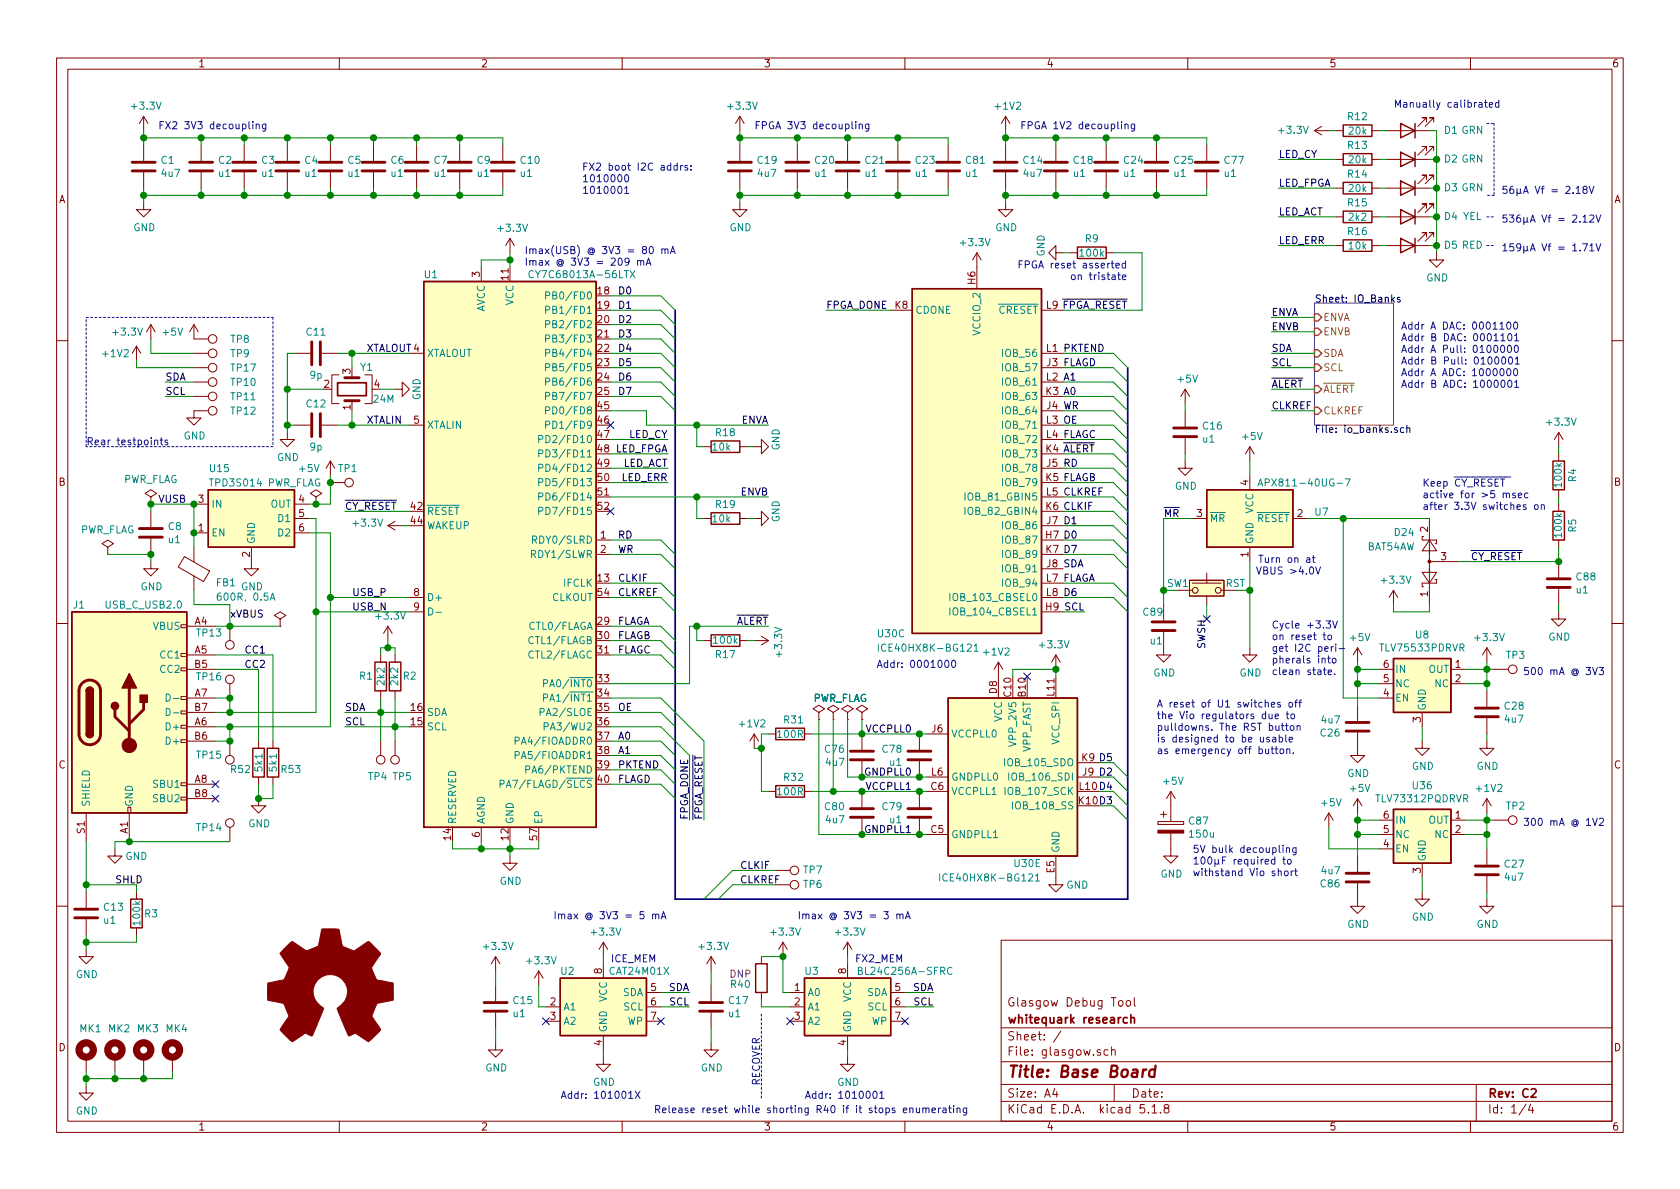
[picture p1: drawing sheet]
<svg xmlns="http://www.w3.org/2000/svg" width="297mm" height="210mm" viewBox="0 0 297 210" stroke-linecap="round" stroke-linejoin="round" font-family="sans-serif">
<defs><g id="words">
<text font-size="2.8" fill="#840000" x="178" y="190.5">Title: Base Board</text>
<g font-size="2.1" fill="#840000">
<text x="178" y="178">Glasgow Debug Tool</text>
<text x="178" y="184">Sheet: /</text>
<text x="178" y="181">whitequark research</text>
<text x="178" y="186.7">File: glasgow.sch</text>
<text x="178" y="196.9">KiCad E.D.A. kicad 5.1.8</text>
<text x="178" y="194.1">Size: A4</text>
<text x="200" y="194.1">Date:</text>
<text x="263" y="194.1">Rev: C2</text>
<text x="263" y="196.9">Id: 1/4</text>
</g>
<g font-size="1.8" fill="#840000">
<text x="35" y="11.9">1</text>
<text x="85" y="11.9">2</text>
<text x="135" y="11.9">3</text>
<text x="185" y="11.9">4</text>
<text x="235" y="11.9">5</text>
<text x="285" y="11.9">6</text>
<text x="10.4" y="35.9">A</text>
<text x="285.4" y="35.9">A</text>
<text x="84.8" y="49" transform="rotate(-90 84.8 49)">3</text>
<text x="89.9" y="49.5" transform="rotate(-90 89.9 49.5)">11</text>
<text x="105.7" y="52.1">18</text>
<text x="172.5" y="50.3" transform="rotate(-90 172.5 50.3)">H6</text>
<text x="105.7" y="54.6">19</text>
<text x="105.7" y="57.1">20</text>
<text x="105.7" y="59.7">21</text>
<text x="158.3" y="54.6">K8</text>
<text x="105.7" y="62.2">22</text>
<text x="105.7" y="64.8">23</text>
<text x="57.3" y="68.6">2</text>
<text x="62" y="66.1" transform="rotate(-90 62 66.1)">3</text>
<text x="66.2" y="68.6">4</text>
<text x="105.7" y="67.3">24</text>
<text x="105.7" y="69.8">25</text>
<text x="62" y="72.5" transform="rotate(-90 62 72.5)">1</text>
<text x="73.2" y="74.9">5</text>
<text x="105.7" y="72.4">45</text>
<text x="105.7" y="74.9">46</text>
<text x="105.7" y="77.5">47</text>
<text x="105.7" y="82.5">49</text>
<text x="10.4" y="85.9">B</text>
<text x="35.1" y="88.9">3</text>
<text x="52.9" y="88.9">4</text>
<text x="105.7" y="85.1">50</text>
<text x="105.7" y="87.6">51</text>
<text x="220.7" y="85.8" transform="rotate(-90 220.7 85.8)">4</text>
<text x="285.4" y="85.9">B</text>
<text x="35.1" y="94">1</text>
<text x="52.9" y="91.4">5</text>
<text x="52.9" y="94">6</text>
<text x="72.7" y="90.2">42</text>
<text x="72.7" y="92.7">44</text>
<text x="105.7" y="90.2">52</text>
<text x="106.2" y="95.2">1</text>
<text x="211.6" y="91.4">3</text>
<text x="229.4" y="91.4">2</text>
<text x="252.5" y="94.1" transform="rotate(-90 252.5 94.1)">2</text>
<text x="44.2" y="98.5" transform="rotate(-90 44.2 98.5)">2</text>
<text x="106.2" y="97.8">2</text>
<text x="220.7" y="98.5" transform="rotate(-90 220.7 98.5)">1</text>
<text x="254.8" y="99.1">3</text>
<text x="73.2" y="105.4">8</text>
<text x="73.2" y="107.9">9</text>
<text x="105.7" y="102.9">13</text>
<text x="105.7" y="105.4">54</text>
<text x="252.5" y="105.5" transform="rotate(-90 252.5 105.5)">1</text>
<text x="34.4" y="110.5">A4</text>
<text x="105.7" y="110.5">29</text>
<text x="105.7" y="113">30</text>
<text x="34.4" y="115.6">A5</text>
<text x="34.4" y="118.1">B5</text>
<text x="105.7" y="115.6">31</text>
<text x="244.6" y="118.1">6</text>
<text x="257.3" y="118.1">1</text>
<text x="34.4" y="123.2">A7</text>
<text x="34.4" y="125.7">B7</text>
<text x="72.7" y="125.7">16</text>
<text x="105.7" y="120.6">33</text>
<text x="105.7" y="123.2">34</text>
<text x="105.7" y="125.7">35</text>
<text x="176.3" y="122.7" transform="rotate(-90 176.3 122.7)">D8</text>
<text x="178.8" y="123.2" transform="rotate(-90 178.8 123.2)">C10</text>
<text x="181.4" y="123.2" transform="rotate(-90 181.4 123.2)">B10</text>
<text x="186.4" y="123.1" transform="rotate(-90 186.4 123.1)">L11</text>
<text x="244.6" y="123.2">4</text>
<text x="244.6" y="120.6">5</text>
<text x="257.3" y="120.6">2</text>
<text x="34.4" y="128.3">A6</text>
<text x="34.4" y="130.8">B6</text>
<text x="72.7" y="128.3">15</text>
<text x="105.7" y="128.3">36</text>
<text x="105.7" y="130.8">37</text>
<text x="164.8" y="129.5">J6</text>
<text x="251.2" y="127.7" transform="rotate(-90 251.2 127.7)">3</text>
<text x="10.4" y="135.9">C</text>
<text x="105.7" y="133.3">38</text>
<text x="105.7" y="135.9">39</text>
<text x="164.7" y="137.2">L6</text>
<text x="191.4" y="137.2">J9</text>
<text x="285.4" y="135.9">C</text>
<text x="34.4" y="138.4">A8</text>
<text x="34.4" y="141">B8</text>
<text x="105.7" y="138.4">40</text>
<text x="164.6" y="139.7">C6</text>
<text x="15" y="147.4" transform="rotate(-90 15 147.4)">S1</text>
<text x="22.6" y="147.4" transform="rotate(-90 22.6 147.4)">A1</text>
<text x="79.8" y="148.5" transform="rotate(-90 79.8 148.5)">14</text>
<text x="84.8" y="148.1" transform="rotate(-90 84.8 148.1)">6</text>
<text x="89.9" y="148.5" transform="rotate(-90 89.9 148.5)">12</text>
<text x="95" y="148.5" transform="rotate(-90 95 148.5)">57</text>
<text x="164.6" y="147.3">C5</text>
<text x="244.6" y="149.9">4</text>
<text x="244.6" y="147.3">5</text>
<text x="244.6" y="144.8">6</text>
<text x="257.3" y="144.8">1</text>
<text x="257.3" y="147.3">2</text>
<text x="186.4" y="154.4" transform="rotate(-90 186.4 154.4)">E5</text>
<text x="251.2" y="154.4" transform="rotate(-90 251.2 154.4)">3</text>
<text x="106.4" y="172.2" transform="rotate(-90 106.4 172.2)">8</text>
<text x="149.6" y="172.2" transform="rotate(-90 149.6 172.2)">8</text>
<text x="97.3" y="177.8">2</text>
<text x="115.1" y="175.3">5</text>
<text x="115.1" y="177.8">6</text>
<text x="140.5" y="175.3">1</text>
<text x="140.5" y="177.8">2</text>
<text x="158.3" y="175.3">5</text>
<text x="158.3" y="177.8">6</text>
<text x="10.4" y="185.9">D</text>
<text x="97.3" y="180.3">3</text>
<text x="106.4" y="184.9" transform="rotate(-90 106.4 184.9)">4</text>
<text x="115.1" y="180.3">7</text>
<text x="140.5" y="180.3">3</text>
<text x="149.6" y="184.9" transform="rotate(-90 149.6 184.9)">4</text>
<text x="158.3" y="180.3">7</text>
<text x="285.4" y="185.9">D</text>
<text x="35" y="199.9">1</text>
<text x="85" y="199.9">2</text>
<text x="135" y="199.9">3</text>
<text x="185" y="199.9">4</text>
<text x="235" y="199.9">5</text>
<text x="285" y="199.9">6</text>
</g>
<g font-size="1.8" fill="#008484">
<text x="23.4" y="19.4">+3.3V</text>
<text x="128.9" y="19.4">+3.3V</text>
<text x="176.1" y="19.4">+1V2</text>
<text x="226.3" y="23.7">+3.3V</text>
<text x="238.4" y="21.3">R12</text>
<text x="238.6" y="23.8">20k</text>
<text x="255.4" y="23.7">D1 GRN</text>
<text x="28.5" y="29">C1</text>
<text x="38.7" y="29">C2</text>
<text x="46.3" y="29">C3</text>
<text x="53.9" y="29">C4</text>
<text x="61.5" y="29">C5</text>
<text x="69.2" y="29">C6</text>
<text x="76.8" y="29">C7</text>
<text x="84.4" y="29">C9</text>
<text x="92.1" y="29">C10</text>
<text x="134" y="29">C19</text>
<text x="144.2" y="29">C20</text>
<text x="153.1" y="29">C21</text>
<text x="162" y="29">C23</text>
<text x="170.8" y="29">C81</text>
<text x="181" y="29">C14</text>
<text x="189.9" y="29">C18</text>
<text x="198.8" y="29">C24</text>
<text x="207.7" y="29">C25</text>
<text x="216.6" y="29">C77</text>
<text x="238.4" y="26.3">R13</text>
<text x="238.6" y="28.9">20k</text>
<text x="255.4" y="28.7">D2 GRN</text>
<text x="28.7" y="31.3">4u7</text>
<text x="38.7" y="31.3">u1</text>
<text x="46.3" y="31.3">u1</text>
<text x="53.9" y="31.3">u1</text>
<text x="61.6" y="31.3">u1</text>
<text x="69.2" y="31.3">u1</text>
<text x="76.8" y="31.3">u1</text>
<text x="84.4" y="31.3">u1</text>
<text x="92" y="31.3">u1</text>
<text x="134.1" y="31.3">4u7</text>
<text x="144.1" y="31.3">u1</text>
<text x="153" y="31.3">u1</text>
<text x="161.9" y="31.3">u1</text>
<text x="170.8" y="31.3">u1</text>
<text x="181.1" y="31.3">4u7</text>
<text x="189.8" y="31.3">u1</text>
<text x="198.7" y="31.3">u1</text>
<text x="207.6" y="31.3">u1</text>
<text x="216.5" y="31.3">u1</text>
<text x="238.4" y="31.4">R14</text>
<text x="238.6" y="34">20k</text>
<text x="255.4" y="33.8">D3 GRN</text>
<text x="23.6" y="40.9">GND</text>
<text x="88.2" y="41">+3.3V</text>
<text x="129" y="40.9">GND</text>
<text x="176" y="40.9">GND</text>
<text x="238.4" y="41.6">R16</text>
<text x="238.4" y="36.5">R15</text>
<text x="238.6" y="39">2k2</text>
<text x="255.4" y="38.9">D4 YEL</text>
<text x="170" y="43.5">+3.3V</text>
<text x="184.7" y="45.4" transform="rotate(-90 184.7 45.4)">GND</text>
<text x="191.1" y="45.4">100k</text>
<text x="191.9" y="42.8">R9</text>
<text x="238.6" y="44.1">10k</text>
<text x="255.4" y="44">D5 RED</text>
<text x="75.1" y="49.2">U1</text>
<text x="94.5" y="49.2">CY7C68013A-56LTX</text>
<text x="97.6" y="53">PB0/FD0</text>
<text x="252.2" y="49.8">GND</text>
<text x="20.1" y="59.4">+3.3V</text>
<text x="28.9" y="59.4">+5V</text>
<text x="54.3" y="59.4">C11</text>
<text x="85.7" y="55.3" transform="rotate(-90 85.7 55.3)">AVCC</text>
<text x="90.8" y="54" transform="rotate(-90 90.8 54)">VCC</text>
<text x="97.6" y="55.5">PB1/FD1</text>
<text x="97.6" y="58">PB2/FD2</text>
<text x="161.8" y="55.5">CDONE</text>
<text x="173.4" y="59.1" transform="rotate(-90 173.4 59.1)">VCCIO_2</text>
<text x="176.5" y="55.5">CRESET</text>
<text x="18.3" y="63.2">+1V2</text>
<text x="40.8" y="63.2">TP9</text>
<text x="40.8" y="60.6">TP8</text>
<text x="40.9" y="65.7">TP17</text>
<text x="63.8" y="65.6">Y1</text>
<text x="75.4" y="63.1">XTALOUT</text>
<text x="97.6" y="60.6">PB3/FD3</text>
<text x="97.6" y="63.1">PB4/FD4</text>
<text x="97.6" y="65.7">PB5/FD5</text>
<text x="177.5" y="65.7">IOB_57</text>
<text x="177.5" y="63.1">IOB_56</text>
<text x="40.9" y="68.2">TP10</text>
<text x="40.9" y="70.8">TP11</text>
<text x="54.9" y="67">9p</text>
<text x="66.1" y="71.2">24M</text>
<text x="74.3" y="70.8" transform="rotate(-90 74.3 70.8)">GND</text>
<text x="97.6" y="68.2">PB6/FD6</text>
<text x="97.6" y="70.7">PB7/FD7</text>
<text x="177.5" y="70.7">IOB_63</text>
<text x="177.5" y="68.2">IOB_61</text>
<text x="208.3" y="67.7">+5V</text>
<text x="32.5" y="77.7">GND</text>
<text x="40.9" y="73.3">TP12</text>
<text x="54.3" y="72.1">C12</text>
<text x="75.4" y="75.8">XTALIN</text>
<text x="97.6" y="73.3">PD0/FD8</text>
<text x="97.6" y="75.8">PD1/FD9</text>
<text x="126.6" y="77.1">R18</text>
<text x="177.5" y="73.3">IOB_64</text>
<text x="177.5" y="75.8">IOB_71</text>
<text x="212.8" y="76">C16</text>
<text x="219.8" y="77.8">+5V</text>
<text x="273.6" y="75.3">+3.3V</text>
<text x="37.2" y="83.5">U15</text>
<text x="49" y="81.5">GND</text>
<text x="53" y="83.5">+5V</text>
<text x="54.9" y="79.7">9p</text>
<text x="59.9" y="83.5">TP1</text>
<text x="96.6" y="78.4">PD2/FD10</text>
<text x="96.6" y="80.9">PD3/FD11</text>
<text x="96.6" y="83.4">PD4/FD12</text>
<text x="126.1" y="79.7">10k</text>
<text x="137.8" y="79.7" transform="rotate(-90 137.8 79.7)">GND</text>
<text x="177.5" y="83.4">IOB_78</text>
<text x="177.5" y="80.9">IOB_73</text>
<text x="177.5" y="78.4">IOB_72</text>
<text x="212.7" y="78.3">u1</text>
<text x="21.7" y="85.4">PWR_FLAG</text>
<text x="37.3" y="89.8">IN</text>
<text x="37.4" y="86">TPD3S014 PWR_FLAG</text>
<text x="47.8" y="89.8">OUT</text>
<text x="96.6" y="86">PD5/FD13</text>
<text x="96.6" y="88.5">PD6/FD14</text>
<text x="126.6" y="89.8">R19</text>
<text x="171.1" y="88.5">IOB_81_GBIN5</text>
<text x="177.5" y="86">IOB_79</text>
<text x="207.7" y="86.6">GND</text>
<text x="223.9" y="86">APX811-40UG-7</text>
<text x="276.1" y="86" transform="rotate(-90 276.1 86)">100k</text>
<text x="278.7" y="85.2" transform="rotate(-90 278.7 85.2)">R4</text>
<text x="14.1" y="94.3">PWR_FLAG</text>
<text x="29.8" y="93.7">C8</text>
<text x="37.3" y="94.9">EN</text>
<text x="49.3" y="92.3">D1</text>
<text x="49.3" y="94.9">D2</text>
<text x="62.6" y="93.1">+3.3V</text>
<text x="75.4" y="91.1">RESET</text>
<text x="75.4" y="93.6">WAKEUP</text>
<text x="96.6" y="91.1">PD7/FD15</text>
<text x="126.1" y="92.4">10k</text>
<text x="137.8" y="92.4" transform="rotate(-90 137.8 92.4)">GND</text>
<text x="171.1" y="91.1">IOB_82_GBIN4</text>
<text x="177.5" y="93.6">IOB_86</text>
<text x="213.9" y="92.3">MR</text>
<text x="221.6" y="90.9" transform="rotate(-90 221.6 90.9)">VCC</text>
<text x="222.2" y="92.3">RESET</text>
<text x="232.5" y="91.2">U7</text>
<text x="246.6" y="94.8">D24</text>
<text x="276.1" y="94.9" transform="rotate(-90 276.1 94.9)">100k</text>
<text x="278.7" y="94.1" transform="rotate(-90 278.7 94.1)">R5</text>
<text x="29.8" y="96.1">u1</text>
<text x="45.1" y="96.3" transform="rotate(-90 45.1 96.3)">GND</text>
<text x="94.5" y="98.7">RDY1/SLWR</text>
<text x="94.9" y="96.1">RDY0/SLRD</text>
<text x="177.5" y="96.1">IOB_87</text>
<text x="177.5" y="101.2">IOB_91</text>
<text x="177.5" y="98.7">IOB_89</text>
<text x="221.6" y="96.3" transform="rotate(-90 221.6 96.3)">GND</text>
<text x="241.7" y="97.3">BAT54AW</text>
<text x="13" y="107.6">J1</text>
<text x="18.8" y="107.6">USB_C_USB2.0</text>
<text x="24.8" y="104.4">GND</text>
<text x="38.3" y="103.7">FB1</text>
<text x="39" y="106.2">600R, 0.5A</text>
<text x="42.6" y="104.4">GND</text>
<text x="75.4" y="106.3">D+</text>
<text x="97.5" y="106.3">CLKOUT</text>
<text x="99.7" y="103.8">IFCLK</text>
<text x="168.6" y="106.3">IOB_103_CBSEL0</text>
<text x="177.5" y="103.8">IOB_94</text>
<text x="206.4" y="103.8">SW1</text>
<text x="216.7" y="103.8">RST</text>
<text x="244.4" y="103.2">+3.3V</text>
<text x="278.7" y="104.9">u1</text>
<text x="278.8" y="102.6">C88</text>
<text x="27.1" y="111.4">VBUS</text>
<text x="34.8" y="112.6">TP13</text>
<text x="93.9" y="111.4">CTL0/FLAGA</text>
<text x="93.9" y="113.9">CTL1/FLAGB</text>
<text x="126.3" y="113.8">100k</text>
<text x="155.3" y="112.7">U30C</text>
<text x="168.6" y="108.8">IOB_104_CBSEL1</text>
<text x="202.2" y="108.9">C89</text>
<text x="203.4" y="114">u1</text>
<text x="238.8" y="113.4">+5V</text>
<text x="250.3" y="112.9">U8</text>
<text x="260.9" y="113.4">+3.3V</text>
<text x="273.8" y="113.3">GND</text>
<text x="28.5" y="116.5">CC1</text>
<text x="28.5" y="119">CC2</text>
<text x="93.9" y="116.5">CTL2/FLAGC</text>
<text x="126.6" y="116.4">R17</text>
<text x="138.3" y="116" transform="rotate(-90 138.3 116)">+3.3V</text>
<text x="156.2" y="115.2">ICE40HX8K-BG121</text>
<text x="174.1" y="115.9">+1V2</text>
<text x="184" y="114.6">+3.3V</text>
<text x="203.9" y="119.6">GND</text>
<text x="219.2" y="119.6">GND</text>
<text x="244.2" y="115.2">TLV75533PDRVR</text>
<text x="246.6" y="119">IN</text>
<text x="252.6" y="119">OUT</text>
<text x="266.3" y="116.5">TP3</text>
<text x="34.8" y="120.3">TP16</text>
<text x="63.6" y="120.2">R1</text>
<text x="68" y="121.1" transform="rotate(-90 68 121.1)">2k2</text>
<text x="70.4" y="121.1" transform="rotate(-90 70.4 121.1)">2k2</text>
<text x="71.3" y="120.2">R2</text>
<text x="97.1" y="121.5">PA0/INT0</text>
<text x="97.1" y="124.1">PA1/INT1</text>
<text x="143.6" y="124.1">PWR_FLAG</text>
<text x="246.6" y="124.1">EN</text>
<text x="246.6" y="121.5">NC</text>
<text x="252.1" y="125.7" transform="rotate(-90 252.1 125.7)">GND</text>
<text x="253.7" y="121.5">NC</text>
<text x="266.1" y="125.5">C28</text>
<text x="29.7" y="129.2">D+</text>
<text x="29.7" y="131.7">D+</text>
<text x="75.4" y="129.2">SCL</text>
<text x="75.4" y="126.6">SDA</text>
<text x="91.9" y="131.7">PA4/FIOADDR0</text>
<text x="96.2" y="126.6">PA2/SLOE</text>
<text x="97" y="129.2">PA3/WU2</text>
<text x="130.9" y="128.6">+1V2</text>
<text x="137.6" y="130.5">100R</text>
<text x="138.7" y="127.9">R31</text>
<text x="168.1" y="130.4">VCCPLL0</text>
<text x="177.2" y="127.7" transform="rotate(-90 177.2 127.7)">VCC</text>
<text x="179.7" y="131.6" transform="rotate(-90 179.7 131.6)">VPP_2V5</text>
<text x="187.3" y="131.5" transform="rotate(-90 187.3 131.5)">VCC_SPI</text>
<text x="233.6" y="130.2">C26</text>
<text x="233.7" y="127.9">4u7</text>
<text x="266.1" y="127.8">4u7</text>
<text x="34.8" y="134.2">TP15</text>
<text x="40.9" y="136.7">R52</text>
<text x="46.4" y="136.3" transform="rotate(-90 46.4 136.3)">5k1</text>
<text x="48.9" y="136.3" transform="rotate(-90 48.9 136.3)">5k1</text>
<text x="49.8" y="136.7">R53</text>
<text x="65.2" y="138">TP4 TP5</text>
<text x="91.9" y="134.2">PA5/FIOADDR1</text>
<text x="93.7" y="136.8">PA6/PKTEND</text>
<text x="145.9" y="133.1">C76</text>
<text x="146.1" y="135.4">4u7</text>
<text x="156.1" y="133.1">C78</text>
<text x="157.4" y="135.4">u1</text>
<text x="178.1" y="135.5">IOB_105_SDO</text>
<text x="182.2" y="133.1" transform="rotate(-90 182.2 133.1)">VPP_FAST</text>
<text x="238.2" y="137.4">GND</text>
<text x="249.6" y="136.1">GND</text>
<text x="261.1" y="136.1">GND</text>
<text x="15.9" y="142.7" transform="rotate(-90 15.9 142.7)">SHIELD</text>
<text x="23.5" y="142.7" transform="rotate(-90 23.5 142.7)">GND</text>
<text x="27.3" y="139.3">SBU1</text>
<text x="27.3" y="141.9">SBU2</text>
<text x="89.7" y="139.3">PA7/FLAGD/SLCS</text>
<text x="137.6" y="140.6">100R</text>
<text x="138.7" y="138.1">R32</text>
<text x="145.9" y="143.3">C80</text>
<text x="156.1" y="143.3">C79</text>
<text x="168.1" y="140.6">VCCPLL1</text>
<text x="168.1" y="138">GNDPLL0</text>
<text x="178.2" y="140.6">IOB_107_SCK</text>
<text x="179" y="138">IOB_106_SDI</text>
<text x="179.6" y="143.1">IOB_108_SS</text>
<text x="205.8" y="138.8">+5V</text>
<text x="233.7" y="142.6">+5V</text>
<text x="238.8" y="140">+5V</text>
<text x="243.6" y="141.9">TLV73312PQDRVR</text>
<text x="249.8" y="139.6">U36</text>
<text x="261.2" y="140">+1V2</text>
<text x="266.3" y="143.2">TP2</text>
<text x="34.8" y="147">TP14</text>
<text x="43.9" y="146.3">GND</text>
<text x="80.6" y="145.8" transform="rotate(-90 80.6 145.8)">RESERVED</text>
<text x="85.7" y="145.8" transform="rotate(-90 85.7 145.8)">AGND</text>
<text x="90.8" y="145.8" transform="rotate(-90 90.8 145.8)">GND</text>
<text x="95.9" y="145.8" transform="rotate(-90 95.9 145.8)">EP</text>
<text x="146.1" y="145.6">4u7</text>
<text x="157.4" y="145.6">u1</text>
<text x="168.1" y="148.2">GNDPLL1</text>
<text x="210.3" y="145.8">C87</text>
<text x="210.5" y="148.1">150u</text>
<text x="246.6" y="148.2">NC</text>
<text x="246.6" y="145.7">IN</text>
<text x="252.6" y="145.7">OUT</text>
<text x="253.7" y="148.2">NC</text>
<text x="22.2" y="152.1">GND</text>
<text x="142.1" y="154.5">TP7</text>
<text x="167.1" y="155.9">ICE40HX8K-BG121</text>
<text x="179.4" y="153.3">U30E</text>
<text x="187.3" y="150.9" transform="rotate(-90 187.3 150.9)">GND</text>
<text x="205.2" y="155.2">GND</text>
<text x="233.7" y="154.6">4u7</text>
<text x="246.6" y="150.7">EN</text>
<text x="252.1" y="152.4" transform="rotate(-90 252.1 152.4)">GND</text>
<text x="266.1" y="153.4">C27</text>
<text x="266.1" y="155.7">4u7</text>
<text x="18.4" y="161.1">C13</text>
<text x="88.3" y="156.5">GND</text>
<text x="142.1" y="157">TP6</text>
<text x="188.5" y="157.1">GND</text>
<text x="233.6" y="156.9">C86</text>
<text x="18.4" y="163.4">u1</text>
<text x="24.8" y="163.5" transform="rotate(-90 24.8 163.5)">100k</text>
<text x="25.6" y="162.2">R3</text>
<text x="85.7" y="168">+3.3V</text>
<text x="104.7" y="165.4">+3.3V</text>
<text x="123.8" y="168">+3.3V</text>
<text x="136.5" y="165.4">+3.3V</text>
<text x="147.9" y="165.4">+3.3V</text>
<text x="238.2" y="164.1">GND</text>
<text x="249.6" y="162.8">GND</text>
<text x="261.1" y="164.1">GND</text>
<text x="13.4" y="173">GND</text>
<text x="93.3" y="170.5">+3.3V</text>
<text x="99.2" y="172.4">U2</text>
<text x="107.9" y="172.4">CAT24M01X</text>
<text x="142.4" y="172.4">U3</text>
<text x="152.4" y="172.4">BL24C256A-SFRC</text>
<text x="90.8" y="179.9">u1</text>
<text x="90.8" y="177.6">C15</text>
<text x="99.6" y="178.7">A1</text>
<text x="107.3" y="177.2" transform="rotate(-90 107.3 177.2)">VCC</text>
<text x="110.1" y="176.1">SDA</text>
<text x="110.3" y="178.7">SCL</text>
<text x="128.9" y="179.9">u1</text>
<text x="128.9" y="177.6">C17</text>
<text x="129.3" y="174.7">R40</text>
<text x="142.7" y="176.1">A0</text>
<text x="142.7" y="178.7">A1</text>
<text x="150.5" y="177.2" transform="rotate(-90 150.5 177.2)">VCC</text>
<text x="153.2" y="176.1">SDA</text>
<text x="153.4" y="178.7">SCL</text>
<text x="14.1" y="182.5">MK1</text>
<text x="19.2" y="182.5">MK2</text>
<text x="24.3" y="182.5">MK3</text>
<text x="29.4" y="182.5">MK4</text>
<text x="99.6" y="181.2">A2</text>
<text x="107.3" y="182.6" transform="rotate(-90 107.3 182.6)">GND</text>
<text x="110.9" y="181.2">WP</text>
<text x="142.7" y="181.2">A2</text>
<text x="150.5" y="182.6" transform="rotate(-90 150.5 182.6)">GND</text>
<text x="154.1" y="181.2">WP</text>
<text x="85.8" y="189.5">GND</text>
<text x="123.9" y="189.5">GND</text>
<text x="13.4" y="197.1">GND</text>
<text x="104.9" y="192">GND</text>
<text x="148" y="192">GND</text>
</g>
<g font-size="1.8" fill="#0000c2">
<text x="27.9" y="22.9">FX2 3V3 decoupling</text>
<text x="133.3" y="22.9">FPGA 3V3 decoupling</text>
<text x="180.3" y="22.9">FPGA 1V2 decoupling</text>
<text x="246.4" y="19">Manually calibrated</text>
<text x="102.9" y="30.2">FX2 boot I2C addrs:</text>
<text x="102.9" y="32.2">1010000</text>
<text x="102.9" y="34.3">1010001</text>
<text x="265.4" y="34.3">56µA Vf = 2.18V</text>
<text x="265.4" y="39.4">536µA Vf = 2.12V</text>
<text x="92.7" y="44.9">Imax(USB) @ 3V3 = 80 mA</text>
<text x="92.7" y="47">Imax @ 3V3 = 209 mA</text>
<text x="182" y="47.5">FPGA reset asserted</text>
<text x="265.4" y="44.4">159µA Vf = 1.71V</text>
<text x="190.8" y="49.5">on tristate</text>
<text x="247.6" y="58.3">Addr A DAC: 0001100</text>
<text x="247.6" y="60.3">Addr B DAC: 0001101</text>
<text x="247.6" y="62.4">Addr A Pull: 0100000</text>
<text x="247.6" y="64.5">Addr B Pull: 0100001</text>
<text x="247.6" y="66.5">Addr A ADC: 1000000</text>
<text x="247.6" y="68.6">Addr B ADC: 1000001</text>
<text x="15.2" y="78.7">Rear testpoints</text>
<text x="251.5" y="86">Keep CY_RESET</text>
<text x="251.5" y="88.1">active for &gt;5 msec</text>
<text x="251.5" y="90.2">after 3.3V switches on</text>
<text x="223.6" y="101.6">VBUS &gt;4.0V</text>
<text x="224.5" y="99.5">Turn on at</text>
<text x="224.8" y="111.1">Cycle +3.3V</text>
<text x="224.8" y="113.2">on reset to</text>
<text x="154.9" y="118.1">Addr: 0001000</text>
<text x="224.8" y="115.3">get I2C peri-</text>
<text x="224.8" y="117.3">pherals into</text>
<text x="224.8" y="119.4">clean state.</text>
<text x="269.2" y="119.4">500 mA @ 3V3</text>
<text x="204.5" y="125.1">A reset of U1 switches off</text>
<text x="204.5" y="127.2">the Vio regulators due to</text>
<text x="204.5" y="129.2">pulldowns. The RST button</text>
<text x="204.5" y="131.3">is designed to be usable</text>
<text x="204.5" y="133.3">as emergency off button.</text>
<text x="269.2" y="146">300 mA @ 1V2</text>
<text x="210.8" y="150.8">5V bulk decoupling</text>
<text x="210.8" y="152.9">100µF required to</text>
<text x="210.8" y="154.9">withstand Vio short</text>
<text x="97.8" y="162.6">Imax @ 3V3 = 5 mA</text>
<text x="141" y="162.6">Imax @ 3V3 = 3 mA</text>
<text x="107.9" y="170.2">ICE_MEM</text>
<text x="151.1" y="170.2">FX2_MEM</text>
<text x="99.1" y="194.3">Addr: 101001X</text>
<text x="115.6" y="196.8">Release reset while shorting R40 if it stops enumerating</text>
<text x="134.4" y="192" transform="rotate(-90 134.4 192)">RECOVER</text>
<text x="142.2" y="194.3">Addr: 1010001</text>
</g>
<g font-size="1.8">
<text x="226.1" y="27.9">LED_CY</text>
<text x="226.1" y="33">LED_FPGA</text>
<text x="226.1" y="38.1">LED_ACT</text>
<text x="226.1" y="43.2">LED_ERR</text>
<text x="109.2" y="52.1">D0</text>
<text x="232.4" y="53.5">Sheet: IO_Banks</text>
<text x="109.2" y="59.7">D3</text>
<text x="109.2" y="57.1">D2</text>
<text x="109.2" y="54.6">D1</text>
<text x="146" y="54.6">FPGA_DONE</text>
<text x="185" y="54.6">L9 FPGA_RESET</text>
<text x="224.8" y="58.4">ENVB</text>
<text x="224.8" y="55.9">ENVA</text>
<text x="64.8" y="62.2">XTALOUT4</text>
<text x="109.2" y="64.8">D5</text>
<text x="109.2" y="62.2">D4</text>
<text x="185" y="62.2">L1 PKTEND</text>
<text x="185.1" y="64.8">J3 FLAGD</text>
<text x="224.8" y="62.2">SDA</text>
<text x="224.8" y="64.8">SCL</text>
<text x="29.2" y="69.8">SCL</text>
<text x="29.2" y="67.3">SDA</text>
<text x="109.2" y="69.8">D7</text>
<text x="109.2" y="67.3">D6</text>
<text x="184.9" y="69.8">K3 A0</text>
<text x="185" y="67.3">L2 A1</text>
<text x="224.8" y="68.6">ALERT</text>
<text x="64.8" y="74.9">XTALIN</text>
<text x="111.1" y="77.5">LED_CY</text>
<text x="131" y="74.9">ENVA</text>
<text x="185" y="74.9">L3 OE</text>
<text x="185" y="77.5">L4 FLAGC</text>
<text x="185.1" y="72.4">J4 WR</text>
<text x="224.8" y="72.4">CLKREF</text>
<text x="232.4" y="76.5">File: io_banks.sch</text>
<text x="105.7" y="80">48 LED_FPGA</text>
<text x="110" y="82.5">LED_ACT</text>
<text x="184.9" y="80">K4 ALERT</text>
<text x="185.1" y="82.5">J5 RD</text>
<text x="27.9" y="88.9">VUSB</text>
<text x="109.9" y="85.1">LED_ERR</text>
<text x="131" y="87.6">ENVB</text>
<text x="184.9" y="85.1">K5 FLAGB</text>
<text x="185" y="87.6">L5 CLKREF</text>
<text x="61" y="90.2">CY_RESET</text>
<text x="109.2" y="95.2">RD</text>
<text x="184.9" y="95.2">H7 D0</text>
<text x="184.9" y="90.2">K6 CLKIF</text>
<text x="185.1" y="92.7">J7 D1</text>
<text x="205.7" y="91.4">MR</text>
<text x="109.2" y="97.8">WR</text>
<text x="184.9" y="97.8">K7 D7</text>
<text x="185.1" y="100.3">J8 SDA</text>
<text x="259.9" y="99.1">CY_RESET</text>
<text x="62.2" y="107.9">USB_N</text>
<text x="62.2" y="105.4">USB_P</text>
<text x="109.2" y="105.4">CLKREF</text>
<text x="109.2" y="102.9">CLKIF</text>
<text x="184.9" y="107.9">H9 SCL</text>
<text x="185" y="102.9">L7 FLAGA</text>
<text x="185" y="105.4">L8 D6</text>
<text x="40.6" y="109.2">xVBUS</text>
<text x="66.6" y="109.6">+3.3V</text>
<text x="109.2" y="110.5">FLAGA</text>
<text x="109.2" y="113">FLAGB</text>
<text x="130" y="110.5">ALERT</text>
<text x="43.2" y="118.1">CC2</text>
<text x="43.2" y="115.6">CC1</text>
<text x="109.2" y="115.6">FLAGC</text>
<text x="213.1" y="114.8" transform="rotate(-90 213.1 114.8)">SWSH</text>
<text x="61" y="125.7">SDA</text>
<text x="109.2" y="125.7">OE</text>
<text x="61" y="128.3">SCL</text>
<text x="109.2" y="130.8">A0</text>
<text x="153.2" y="129.5">VCCPLL0</text>
<text x="109.2" y="133.3">A1</text>
<text x="109.2" y="135.9">PKTEND</text>
<text x="153" y="137.2">GNDPLL0</text>
<text x="191.3" y="134.6">K9 D5</text>
<text x="194.6" y="137.2">D2</text>
<text x="109.2" y="138.4">FLAGD</text>
<text x="153.2" y="139.7">VCCPLL1</text>
<text x="190.8" y="142.2">K10 D3</text>
<text x="190.9" y="139.7">L10 D4</text>
<text x="121.7" y="145" transform="rotate(-90 121.7 145)">FPGA_DONE</text>
<text x="124.2" y="145" transform="rotate(-90 124.2 145)">FPGA_RESET</text>
<text x="153" y="147.3">GNDPLL1</text>
<text x="130.8" y="153.7">CLKIF</text>
<text x="20.3" y="156.2">SHLD</text>
<text x="130.8" y="156.2">CLKREF</text>
<text x="118.2" y="175.3">SDA</text>
<text x="118.4" y="177.8">SCL</text>
<text x="161.4" y="175.3">SDA</text>
<text x="161.6" y="177.8">SCL</text>
</g>
<g font-size="1.8" fill="#848400">
<text x="233.9" y="56.8">ENVA</text>
<text x="233.9" y="59.3">ENVB</text>
<text x="233.9" y="63.1">SDA</text>
<text x="233.9" y="65.7">SCL</text>
<text x="233.9" y="69.5">ALERT</text>
<text x="233.9" y="73.3">CLKREF</text>
</g>
<text font-size="1.8" fill="#840084" x="129.1" y="172.9">DNP</text>
</g></defs>
<g fill="none" stroke="#840000" stroke-width=".18">
<path d="M10 10.3h277v189.9h-277zM12 12.2h273v186.1h-273zM60 10.3v1.9M110 10.3v1.9M160 10.3v1.9M210 10.3v1.9M260 10.3v1.9M25.4 35.8v1.3h1.3l-1.3 1.2-1.3-1.2h1.3M25.4 20.6v2.5M25.4 25.6v2.8M25.4 30.5v2.8M25.4 20.6l-.8 1.2"/>
<path d="M25.4 20.6l.8 1.2M35.6 25.6v2.8M35.6 30.5v2.8M43.2 25.6v2.8M43.2 30.5v2.8M50.8 25.6v2.8M50.8 30.5v2.8M58.4 25.6v2.8M58.4 30.5v2.8M66 25.6v2.8M66 30.5v2.8M73.7 25.6v2.8"/>
<path d="M73.7 30.5v2.8M81.3 25.6v2.8M81.3 30.5v2.8M88.9 25.6v2.8M88.9 30.5v2.8M130.8 35.8v1.3h1.3l-1.3 1.2-1.3-1.2h1.3M130.8 20.6l-.8 1.2M130.8 20.6v2.5M130.8 25.6v2.8M130.8 30.5v2.8M130.8 20.6l.8 1.2M141 25.6v2.8"/>
<path d="M141 30.5v2.8M149.9 25.6v2.8M149.9 30.5v2.8M158.7 25.6v2.8M158.7 30.5v2.8M167.6 25.6v2.8M167.6 30.5v2.8M177.8 35.8v1.3h1.3l-1.3 1.2-1.3-1.2h1.3M177.8 20.6l-.8 1.2M177.8 20.6v2.5M177.8 25.6v2.8M177.8 30.5v2.8"/>
<path d="M177.8 20.6l.8 1.2M186.7 25.6v2.8M186.7 30.5v2.8M195.6 25.6v2.8M195.6 30.5v2.8M204.5 25.6v2.8M204.5 30.5v2.8M213.4 25.6v2.8M213.4 30.5v2.8M232.4 23.1l1.3 .8M232.4 23.1h2.5M233.7 22.3l-1.3 .8"/>
<path d="M236.2 33.3h1.3M236.2 38.3h1.3M236.2 28.2h1.3M236.2 23.1h1.3M242.6 33.3h1.2M242.6 38.3h1.2M242.6 28.2h1.2M242.6 23.1h1.2M245.1 33.3h7.6M245.1 38.3h7.6M245.1 28.2h7.6M245.1 23.1h7.6"/>
<path d="M252.2 31.7v-.7h-.7h.7l-1.5 1.5M252.2 36.8v-.7h-.7h.7l-1.5 1.5M252.2 26.7v-.8h-.7h.7l-1.5 1.5M252.2 21.6v-.8h-.7h.7l-1.5 1.5M253.5 31.7v-.7h-.8h.8l-1.5 1.5M253.5 36.8v-.7h-.8h.8l-1.5 1.5M253.5 26.7v-.8h-.8h.8l-1.5 1.5M253.5 21.6v-.8h-.8h.8l-1.5 1.5M26.7 57.4l-.8 1.3M26.7 57.4v2.5M26.7 57.4l.7 1.3M34.3 57.4l-.8 1.3"/>
<path d="M34.3 57.4v2.5h2.5M34.3 57.4l.8 1.3M85.1 47.2v2.6M90.2 42.2l-.8 1.2M90.2 42.2v2.5M90.2 42.2l.7 1.2M157.5 54.9h3.8M172.7 44.7v6.3M172.7 44.7l.8 1.3M172.7 44.7l-.7 1.3M184.1 54.9h3.9M186.7 44.7v1.3l-1.3-1.3 1.3-1.3v1.3h1.3"/>
<path d="M189.2 44.7h1.3M195.6 44.7h1.2M236.2 43.4h1.3M242.6 43.4h1.2M245.1 43.4h7.6M252.2 41.9v-.8h-.7h.7l-1.5 1.6M253.5 41.9v-.8h-.8h.8l-1.5 1.6M254 44.7v1.3h1.3l-1.3 1.2-1.3-1.2h1.3M10 60.2h2M24.1 61.2l.8 1.3M24.1 61.2v2.5M24.1 61.2l-.7 1.3"/>
<path d="M34.3 67.6h2.5M34.3 70.1h2.5M34.3 65h2.5M34.3 62.5h2.5M36.8 72.6h-2.5v1.3h1.3l-1.3 1.3-1.3-1.3h1.3M50.8 76.4v1.3h1.3l-1.3 1.3-1.3-1.3h1.3M52.1 75.2h2.8M52.1 62.5h2.8M56.9 75.2h2.8M56.9 62.5h2.8M59.9 66.3h-1.2v5.1h1.2M62.2 66.3v.5"/>
<path d="M62.2 70.9v.5M64.5 66.3h1.3v5.1h-1.3M69.8 68.8h1.3v-1.2l1.3 1.2-1.3 1.3v-1.3M72.4 75.2h2.5M72.4 62.5h2.5M124.5 79h1.2M130.8 79h1.3M133.3 79h1.3v-1.3l1.3 1.3-1.3 1.3v-1.3M184.1 75.2h3.9M184.1 67.6h3.9M184.1 70.1h3.9M184.1 65h3.9"/>
<path d="M184.1 72.6h3.9M184.1 62.5h3.9M184.1 77.7h3.9M209.5 68.8l-.7 1.3M209.5 68.8v2.6M209.5 72.6v2.8M209.5 77.5v2.8M209.5 68.8l.8 1.3M221 79l-.8 1.3M221 79v2.5M221 79l.7 1.3M275.6 76.4v2.6"/>
<path d="M275.6 76.4l-.8 1.3M275.6 76.4l.8 1.3M285 60.2h2M19 96.8l1.1-.7-1.1-.6-1 .6 1 .7v1.2M19 98h.1M26.7 87.9l1-.7-1-.6-1 .6 1 .7v1.2M26.7 89.1h.1M26.7 99.3v1.3h1.2l-1.2 1.2-1.3-1.2h1.3M26.7 90.4v2.8M26.7 95.2v2.8M32.6 98.4l4.5 2.6-1.1 1.8-4.5-2.5zM34.3 96.8v2.6"/>
<path d="M34.3 94.2h2.5M34.3 89.1h2.5M44.4 96.8v3.8h1.3l-1.3 1.2-1.2-1.2h1.2M52.1 94.2h2.5M52.1 89.1h2.5M52.1 91.7h2.5M55.9 87.9l1-.7-1-.6-1 .6 1 .7v1.2M55.9 89.1h.1M58.4 85.3h2.6M58.4 81.5l-.7 1.3M58.4 81.5v2.6M58.4 81.5l.8 1.3"/>
<path d="M68.6 93h2.5M68.6 93l1.2 .7M69.8 92.2l-1.2 .8M105.4 95.5h2.5M105.4 98h2.5M124.5 91.7h1.2M130.8 91.7h1.3M133.3 91.7h1.3v-1.3l1.3 1.3-1.3 1.3v-1.3M184.1 85.3h3.9M184.1 95.5h3.9M184.1 82.8h3.9M184.1 93h3.9"/>
<path d="M184.1 80.3h3.9M184.1 90.4h3.9M184.1 98h3.9M184.1 87.9h3.9M209.5 81.5v1.3h1.3l-1.3 1.3-1.2-1.3h1.2M210.8 91.7h2.6M221 84.1v2.5M221 96.8v2.5M228.6 91.7h2.5M251.7 94.9h-.2v.6h2.5v.6h-.3M252.7 95.5l1.3 1.9h-2.5zM252.7 91.7v15.2"/>
<path d="M252.7 99.3h5.1M275.6 80.3v1.2M275.6 86.6v1.3M275.6 89.1v1.3M275.6 95.5v1.3M275.6 99.3v2.8M10 110.3h2M32 118.1h1v.5h-1zM32 115.6h1v.5h-1zM32 110.5h1v.5h-1zM33 110.7h5.1M33 115.8h5.1"/>
<path d="M33 118.4h5.1M34.3 101.8v2.6M40.6 110.7v2.6M49.5 109.5l1-.7-1-.6-1 .6 1 .7v1.2M49.5 110.7h.1M67.3 115.8v1.3M68.6 110.7l-.8 1.3M68.6 110.7v2.6M68.6 110.7l.7 1.3M69.8 115.8v1.3M72.4 108.2h2.5M72.4 105.7h2.5"/>
<path d="M124.5 113.3h1.2M130.8 113.3h1.3M133.3 113.3h2.6M134.6 112.5l1.3 .8M135.9 113.3l-1.3 .7M176.5 117.1l.8 1.3M176.5 117.1v6.3M176.5 117.1l-.7 1.3M179.1 119.6v3.8M181.6 119.6v3.8M184.1 108.2h3.9M184.1 100.6h3.9"/>
<path d="M184.1 103.1h3.9M184.1 105.7h3.9M186.7 115.8v2.6M186.7 119.6v3.8M186.7 115.8l.8 1.3M186.7 115.8l-.8 1.3M205.7 111.8v4h1.3l-1.3 1.3-1.2-1.3h1.2M205.7 106.9v2.8M208.3 104.4h2.5M210.3 102.6h6.1v2.8h-6.1zM210.8 103.1h5.1M213.4 101.3v1.8"/>
<path d="M213.4 105.4v1.5M215.9 104.4h2.5M221 114.5v1.3h1.2l-1.2 1.3-1.3-1.3h1.3M240 114.5l-.7 1.3M240 114.5v2.6M240 114.5l.8 1.3M243.8 118.4h2.6M246.4 104.4l-.8 1.3M246.4 104.4v2.5M246.4 104.4l.7 1.3M251.5 101.2h2.5l-1.3 1.9zM253.7 102.5h.3v.6h-2.5v.7h.2"/>
<path d="M256.5 118.4h2.6M262.9 114.5v2.6M262.9 114.5l-.8 1.3M262.9 114.5l.8 1.3M264.2 118.4h2.5M275.6 108.2v1.3h1.3l-1.3 1.2-1.3-1.2h1.3M275.6 104.1v2.8M285 110.3h2M32 138.4h1v.5h-1zM32 130.8h1v.5h-1zM32 128.3h1v.5h-1zM32 125.7h1v.5h-1z"/>
<path d="M32 123.2h1v.5h-1zM33 128.5h5.1M33 123.4h5.1M33 138.7h5.1M33 131.1h5.1M33 126h5.1M40.6 120.9v2.5M40.6 131.1v2.5M45.7 131.1v1.2M45.7 137.4v1.3M48.3 131.1v1.2M48.3 137.4v1.3"/>
<path d="M67.3 122.2v1.2M67.3 131.1v2.5M69.8 122.2v1.2M69.8 131.1v2.5M133.3 129.8l.8 1.3M133.3 129.8v2.5M133.3 129.8l-.7 1.3M135.9 139.9h1.3M135.9 129.8h1.3M142.2 139.9h1.3M142.2 129.8h1.3M144.8 126l1-.7-1-.6-1 .6 1 .7v1.2"/>
<path d="M144.8 127.2h.1M147.3 126l1-.7-1-.6-1 .6 1 .7v1.2M147.3 127.2h.1M149.9 126l1-.7-1-.6-1.1 .6 1.1 .7v1.2M149.9 127.2h.1M152.4 126l1-.7-1-.6-1 .6 1 .7v1.2M152.4 127.2h.1M152.4 129.8v2.8M152.4 134.6v2.8M152.4 139.9v2.8M162.6 129.8v2.8M162.6 134.6v2.8"/>
<path d="M162.6 139.9v2.8M163.8 139.9h3.8M163.8 129.8h3.8M163.8 137.4h3.8M190.5 139.9h3.8M190.5 137.4h3.8M190.5 134.9h3.8M207 139.9v5.4M207 139.9l-.8 1.3M207 139.9l.8 1.3M240 129.5v4.1h1.3l-1.3 1.3-1.2-1.3h1.2M240 124.7v2.8"/>
<path d="M243.8 123.4h2.6M243.8 120.9h2.6M251.5 131.1v1.2h1.2l-1.2 1.3-1.3-1.3h1.3M251.5 126v2.5M256.5 120.9h2.6M262.9 131.1v1.2h1.3l-1.3 1.3-1.3-1.3h1.3M262.9 122.2v2.8M262.9 127v2.8M15.2 143.8v5M15.2 157.7v2.8M20.3 150.1v1.3h1.3l-1.3 1.2-1.3-1.2h1.3M22.6 142.7h.5v1.1h-.5z"/>
<path d="M22.9 143.8v5M24.1 157.7v1.3M32 141h1v.5h-1zM33 141.2h5.1M40.6 146.3v2.5M45.7 141.2v1.3h1.3l-1.3 1.3-1.3-1.3h1.3M85.1 146.3v2.5M90.2 151.4v1.2h1.2l-1.2 1.3-1.3-1.3h1.3M137.2 156.5h2.5M137.2 153.9h2.5M152.4 144.8v2.8M162.6 144.8v2.8"/>
<path d="M163.8 147.6h3.8M186.7 151.4v5.1h-1.3l1.3 1.2 1.3-1.2h-1.3M190.5 142.5h3.8M204.7 145.3h4.6v.5h-4.6zM205.2 144h1M205.7 143.5v1M207 147.3v4.1h1.3l-1.3 1.2-1.3-1.2h1.3M234.9 143.8l-.7 1.2M234.9 143.8v2.5M234.9 143.8l.8 1.2M240 156.2v4.1h1.3l-1.3 1.2-1.2-1.2h1.2M240 141.2v2.6"/>
<path d="M240 151.4v2.8M240 141.2l-.7 1.3M240 141.2l.8 1.3M243.8 145h2.6M243.8 147.6h2.6M243.8 150.1h2.6M251.5 157.7v1.3h1.2l-1.2 1.3-1.3-1.3h1.3M251.5 152.6v2.6M256.5 145h2.6M256.5 147.6h2.6M262.9 159v1.3h1.3l-1.3 1.2-1.3-1.2h1.3M262.9 141.2l-.8 1.3"/>
<path d="M262.9 141.2v2.6M262.9 150.1v2.8M262.9 154.9v2.8M262.9 141.2l.8 1.3M264.2 145h2.5M10 160.2h2M15.2 167.9v1.3h1.3l-1.3 1.2-1.2-1.2h1.2M15.2 162.6v2.7M24.1 164.1v1.2M87.6 169.2v2.5M87.6 174.2v2.8M87.6 179.1v2.8"/>
<path d="M87.6 169.2l-.7 1.2M87.6 169.2l.8 1.2M95.2 171.7l-.7 1.3M95.2 171.7v2.5M95.2 171.7l.8 1.3M96.5 178h2.6M106.7 166.6v2.6M106.7 170.4v2.6M106.7 166.6l-.8 1.3M106.7 166.6l.7 1.3M114.3 178h2.5M114.3 175.5h2.5"/>
<path d="M125.7 169.2v2.5M125.7 174.2v2.8M125.7 179.1v2.8M125.7 169.2l-.7 1.2M125.7 169.2l.8 1.2M134.6 169.2v1.2M134.6 175.5v1.3M138.4 166.6l-.7 1.3M138.4 166.6v2.6M138.4 166.6l.8 1.3M139.7 178h2.5M139.7 175.5h2.5"/>
<path d="M149.9 166.6v2.6M149.9 170.4v2.6M149.9 166.6l-.8 1.3M149.9 166.6l.7 1.3M157.5 178h2.5M157.5 175.5h2.5M177 166.3h108v32h-108zM197.8 177.1l.2-.2 .5 .2v.7l-.2 .1-.5-.1zM199.2 177.1l.2-.2 .4 .2 .1 .5-.1 .2-.4 .1-.2-.1zM200.6 176.4v1.3l.2 .2M285 160.2h2M15.2 192v1.3h1.3l-1.3 1.3-1.2-1.3h1.2"/>
<path d="M15.2 186.9v2.6M20.3 186.9v2.6M25.4 186.9v2.6M30.5 186.9v2.6M60 198.3v1.9M87.6 184.4v1.3h1.3l-1.3 1.2-1.2-1.2h1.2M96.5 180.6h2.6M106.7 186.9v1.3h1.2l-1.2 1.3-1.3-1.3h1.3M106.7 183.1v2.6M110 198.3v1.9M114.3 180.6h2.5M125.7 184.4v1.3h1.3l-1.3 1.2-1.2-1.2h1.2"/>
<path d="M139.7 180.6h2.5M149.9 186.9v1.3h1.2l-1.2 1.3-1.3-1.3h1.3M149.9 183.1v2.6M157.5 180.6h2.5M160 198.3v1.9M177 194.8h108M177 191.8h108M177 187.8h108M177 181.8h108M186.5 192.5l-.4 1h1M186.8 193v1M187.6 182.3l-1.3 2"/>
<path d="M194.6 185.7l-.4-.1-.2 .2 .1 .2 .5 .2v.3h-.6M195.9 185.7l-.4-.1-.3 .3 .1 .6h.6M196.5 185.7l.3-.1 .3 .1 .1 .9M196.5 185.1v1.5M197 191.8v3M202.3 195.3h-.7l-.1 .7 .3-.1 .5 .1 .1 .2-.1 .5-.2 .1-.6-.1M203 196.7v.1M203.7 195.8l.4-.5v1.5M203.7 196.8h.8M205.2 196.7v.1M206.1 196l-.3-.3 .1-.2a.48 .48 0 0 1 .7-.1l.1 .2-.1 .3-.6 .1a.48 .48 0 0 0-.1 .7l.2 .1 .5-.1 .1-.4-.3-.3M210 198.3v1.9"/>
<path d="M260 198.3v1.9M261 191.8v6.5M269.8 195.2l-1.2 2M270.6 195.2l-.3 1.1h.9M271 195.8v1"/>
<circle cx="37.6" cy="59.9" r=".76"/>
<circle cx="37.6" cy="70.1" r=".76"/>
<circle cx="37.6" cy="67.6" r=".76"/>
<circle cx="37.6" cy="62.5" r=".76"/>
<circle cx="37.6" cy="72.6" r=".76"/>
<circle cx="37.6" cy="65" r=".76"/>
<circle cx="61.7" cy="85.3" r=".76"/>
<circle cx="40.6" cy="114" r=".76"/>
<circle cx="211.3" cy="104.4" r=".51"/>
<circle cx="215.4" cy="104.4" r=".51"/>
<circle cx="267.5" cy="118.4" r=".76"/>
<circle cx="40.6" cy="134.4" r=".76"/>
<circle cx="40.6" cy="120.1" r=".76"/>
<circle cx="67.3" cy="134.4" r=".76"/>
<circle cx="69.8" cy="134.4" r=".76"/>
<circle cx="40.6" cy="145.5" r=".76"/>
<circle cx="140.5" cy="156.5" r=".76"/>
<circle cx="140.5" cy="153.9" r=".76"/>
<circle cx="267.5" cy="145" r=".76"/>
</g>
<path d="M59.7 67.7h5.1v2.3h-5.1zM199.9 179.4v1.5M199.3 180l-.4-.1-.3 .3 .1 .6h.6M199.9 180.1l.3-.2 .3 .1 .1 .9M270.7 192.7l.3-.2h.3l.3 .5-.9 1h.9" fill="none" stroke="#840000" stroke-width=".3"/>
<path d="M202.7 189.1a.54 .54 0 0 0-.6 .4M204.2 189.2a.68 .68 0 0 0-1 .3l-.1 .6 .2 .2 .2 .1 .6-.1M204.3 188.4l-.2 2" fill="none" stroke="#840000" stroke-width=".41"/>
<path d="M232.4 53.6h14v21.6h-14z" fill="none" stroke="#840084" stroke-width=".18"/>
<path d="M246.2 52.9l.4 .5M246.6 52.6l-.5 .5M247.5 52.6h-.3l-.2 .2 .1 .1 .4 .2v.3h-.5M247 75.7l-.3-.1-.1 .2v.2l.4 .1v.3h-.4M248.2 75.7l-.4-.1-.2 .3 .1 .5h.5M248.7 75.8l.2-.2 .3 .1 .1 .8M248.7 75.2v1.3" fill="none" stroke="#000" stroke-width=".18"/>
<path d="M232.4 55.5h.6l.7 .6-.7 .7h-.6zM232.4 58h.6l.7 .7-.7 .6h-.6zM232.4 61.8h.6l.7 .7-.7 .6h-.6zM232.4 64.4h.6l.7 .6-.7 .7h-.6zM232.4 68.2h.6l.7 .6-.7 .7h-.6zM232.4 72h.6l.7 .6-.7 .7h-.6z" fill="none" stroke="#848400" stroke-width=".25"/>
<g fill="#840000" stroke="#840000" stroke-width=".18">
<path d="M204.7 146.8h4.6v.5h-4.6z"/>
<path d="M50.2 167.9l1.5-1.4 2.4 1.6a4.7 4.7 0 0 0 2.2-.8l.6-3h2.9a.92 .92 0 0 1 .3 1l.5 2 2 .9 2.4-1.7a.97 .97 0 0 1 .9 .6l1.4 1.6-1.5 2.3-.1 .2 .2 .6 .7 1.5 2.9 .5v3l-2.8 .6-.9 2.3 1.5 2.4-1.5 1.5a.81 .81 0 0 1-.8 .6l-2.2-1.5-1.2 .5-2-4.9a3.1 3.1 0 0 0 1.8-3.4 3.1 3.1 0 0 0-3-2.6 3.1 3.1 0 0 0-3 2.4 3.1 3.1 0 0 0 1.7 3.5l.2 .1-2.1 4.9-1.1-.5a3.5 3.5 0 0 0-1.6 1l-.8 .5-2.1-2a.93 .93 0 0 1 .4-.9l1.1-1.6-.9-2.1a3.7 3.7 0 0 0-1.9-.5l-1-.3v-2.8a.87 .87 0 0 1 1-.3l1.9-.5 .7-1.3a.82 .82 0 0 0 0-1.2l-1.4-2.1z"/>
<circle cx="22.9" cy="131.8" r="1.27"/>
<circle cx="252.7" cy="99.3" r=".25"/>
</g>
<g fill="none" stroke="#840000" stroke-width=".51">
<path d="M23.4 30.2h4M23.4 28.7h4M33.5 30.2h4.1M33.5 28.7h4.1M41.1 30.2h4.1M41.1 28.7h4.1M48.8 30.2h4M48.8 28.7h4M56.4 30.2h4.1M56.4 28.7h4.1M64 30.2h4.1M64 28.7h4.1"/>
<path d="M71.6 30.2h4.1M71.6 28.7h4.1M79.2 30.2h4.1M79.2 28.7h4.1M86.9 30.2h4M86.9 28.7h4M128.8 30.2h4M128.8 28.7h4M138.9 30.2h4.1M138.9 28.7h4.1M147.8 30.2h4.1M147.8 28.7h4.1"/>
<path d="M156.7 30.2h4.1M156.7 28.7h4.1M165.6 30.2h4.1M165.6 28.7h4.1M175.8 30.2h4M175.8 28.7h4M184.7 30.2h4M184.7 28.7h4M193.5 30.2h4.1M193.5 28.7h4.1M202.4 30.2h4.1M202.4 28.7h4.1"/>
<path d="M211.3 30.2h4.1M211.3 28.7h4.1M55.1 60.4v4.1M55.1 73.1v4.1M56.6 60.4v4.1M56.6 73.1v4.1M61 70.9h2.5M61 66.8h2.5M207.5 77.2h4.1M207.5 75.7h4.1M24.6 95h4.1M24.6 93.5h4.1"/>
<path d="M203.7 111.5h4.1M203.7 110h4.1M273.6 103.9h4M273.6 102.4h4M14.4 120.9a1.9 1.9 0 0 1 2.1-.5 1.9 1.9 0 0 1 1.3 1.8v7.6a1.9 1.9 0 0 1-1.9 1.9 1.9 1.9 0 0 1-1.9-1.9v-7.8l.1-.5zM20.3 125.5v1.2l2.6 2.6M22.9 121.7v10.1M25.4 124.2v1.3l-2.5 2.5M150.4 134.4h4M150.4 132.8h4M160.5 134.4h4.1M160.5 132.8h4.1"/>
<path d="M238 127.8h4.1M238 129.3h4.1M260.9 126.7h4M260.9 125.2h4M150.4 144.5h4M150.4 143h4M160.5 144.5h4.1M160.5 143h4.1M238 154.4h4.1M238 156h4.1M260.9 154.7h4M260.9 153.2h4"/>
<path d="M13.2 162.3h4.1M13.2 160.8h4.1M85.6 178.8h4.1M85.6 177.3h4.1M123.7 178.8h4.1M123.7 177.3h4.1"/>
</g>
<g fill="none" stroke="#840000" stroke-width="1.3">
<circle cx="15.2" cy="185.7" r="1.27"/>
<circle cx="20.3" cy="185.7" r="1.27"/>
<circle cx="25.4" cy="185.7" r="1.27"/>
<circle cx="30.5" cy="185.7" r="1.27"/>
</g>
<g fill="none" stroke="#840000" stroke-width=".25">
<path d="M237.5 32.3h5.1v2h-5.1zM237.5 27.2h5.1v2h-5.1zM237.5 22.1h5.1v2h-5.1zM237.5 37.3h5.1v2.1h-5.1zM247.6 32l2.6 1.3-2.6 1.2zM247.6 37.1l2.6 1.2-2.6 1.3zM247.6 26.9l2.6 1.3-2.6 1.3zM247.6 21.8l2.6 1.3-2.6 1.3zM250.2 21.8v2.6M250.2 26.9v2.6M250.2 32v2.5M250.2 37.1v2.5"/>
<path d="M74.9 49.8h30.5v96.5h-30.5zM161.3 51h22.8v61h-22.8zM190.5 43.7h5.1v2h-5.1zM237.5 42.4h5.1v2h-5.1zM247.6 42.2l2.6 1.2-2.6 1.3zM250.2 42.2v2.5M125.7 78h5.1v2h-5.1zM36.8 86.6h15.3v10.2h-15.3zM125.7 90.7h5.1v2h-5.1zM213.4 86.6h15.2v10.2h-15.2zM274.6 90.4h2v5.1h-2zM274.6 81.5h2v5.1h-2z"/>
<path d="M12.7 108.2h20.3v35.6h-20.3zM66.3 117.1h2v5.1h-2zM68.8 117.1h2.1v5.1h-2.1zM125.7 112.3h5.1v2h-5.1zM246.4 116.5h10.1v9.5h-10.1zM15.2 129.8a.63 .63 0 0 0 .7 .6 .63 .63 0 0 0 .6-.6M15.2 122.2a.63 .63 0 0 1 .7-.7 .63 .63 0 0 1 .6 .7M44.7 132.3h2v5.1h-2zM47.2 132.3h2.1v5.1h-2.1zM137.2 128.8h5v2h-5zM137.2 138.9h5v2.1h-5zM167.6 123.4h22.9v28h-22.9z"/>
<path d="M23.1 159h2v5.1h-2zM246.4 143.1h10.1v9.5h-10.1zM99.1 173h15.2v10.1h-15.2zM133.6 170.4h2v5.1h-2zM142.2 173h15.3v10.1h-15.3z"/>
</g>
<g fill="#ffffc2" stroke="#ffffc2" stroke-width=".18">
<path d="M99.1 173h15.2v10.1h-15.2z"/>
<path d="M142.2 173h15.3v10.1h-15.3z"/>
<path d="M12.7 108.2h20.3v35.6h-20.3z"/>
<path d="M246.4 143.1h10.1v9.5h-10.1z"/>
<path d="M246.4 116.5h10.1v9.5h-10.1z"/>
<path d="M36.8 86.6h15.3v10.2h-15.3z"/>
<path d="M161.3 51h22.8v61h-22.8z"/>
<path d="M167.6 123.4h22.9v28h-22.9z"/>
<path d="M210.3 102.6h6.1v2.8h-6.1z"/>
<path d="M213.4 86.6h15.2v10.2h-15.2z"/>
<path d="M74.9 49.8h30.5v96.5h-30.5z"/>
</g>
<g fill="none" stroke="#008484" stroke-width=".18">
<path d="M94.3 48a.51 .51 0 0 0-.6 0 .51 .51 0 0 0-.2 .6 .46 .46 0 0 0 .3 .5 .46 .46 0 0 0 .5-.1M96.5 52.3l.6-.1 .1-.2-.1-.3-.1-.1h-.5v1.3M96.5 54.8h.6l.1-.2-.1-.3-.1-.2h-.5v1.3M96.5 57.3h.6l.1-.2-.1-.3-.1-.1h-.5v1.3M96.5 59.9l.6-.1 .1-.1-.1-.3-.1-.2h-.5v1.3M111.4 47.8l.9 1.3M112.3 47.8l-.9 1.3M95.2 77.7l.7-.1v-.5l-.7-.1v1.3M96.5 62.4h.6l.1-.2-.1-.3-.1-.1h-.5v1.2M96.5 65l.6-.1 .1-.2-.1-.3-.1-.1h-.5v1.3M96.5 67.5h.6l.1-.2-.1-.3-.1-.2h-.5v1.3M96.5 70h.6l.1-.2-.1-.3-.1-.1h-.5v1.3"/>
<path d="M96.5 72.6l.6-.1 .1-.1-.1-.3-.1-.2h-.5v1.3M96.5 75.1h.6l.1-.2-.1-.3-.1-.1h-.5v1.2M94 98l.7-.1v-.4l-.7-.2v1.3M94.2 95.4l.6-.1v-.4l-.1-.1h-.5v1.3M95.2 80.2l.7-.1v-.4l-.7-.2v1.3M95.2 82.7l.7-.1v-.4l-.7-.1v1.3M95.2 85.3l.7-.1v-.4l-.7-.2v1.3M95.2 87.8l.7-.1v-.4l-.7-.1v1.2M95.2 90.4l.7-.1v-.5l-.7-.1v1.3M170.6 87.2v1.2M170.6 89.7v1.3M222.4 85.9l.5-1.2 .4 1.2"/>
<path d="M222.6 85.6h.6M237.8 84.7h.9l-.5 1.2M39 104.9h-.4a.87 .87 0 0 0 0 1.2l.5-.1v-.5l-.5-.1-.2 .2M47.8 106.1l.4-1.2 .4 1.2M47.9 105.8h.6M75.8 107.5a.64 .64 0 0 1 .7 .6 .64 .64 0 0 1-.7 .7zM77.1 108.3h1M155.3 113.9v1.3M167.9 104.9v1.3M167.9 107.5v1.3M172.2 114.2l.4-.3v1.3M172.2 115.2h.7"/>
<path d="M29.4 122.7a.64 .64 0 0 1 .7 .7 .64 .64 0 0 1-.7 .6zM29.4 125.3a.64 .64 0 0 1 .7 .6 .64 .64 0 0 1-.7 .6zM30.7 123.5h.9M30.7 126.1h.9M88.4 138.6h.6l.2-.2-.1-.3-.2-.1h-.5v1.2M91.1 131h.6l.1-.2-.1-.3-.1-.2h-.5v1.3M91.1 133.5h.6l.1-.2-.1-.3-.1-.1h-.5v1.3M93 136.1l.6-.1v-.4l-.2-.2h-.4v1.3M95.5 125.9h.6l.1-.5-.2-.1h-.5v1.2M96.1 120.8l.7-.1v-.4l-.2-.1h-.5v1.3M96.1 123.4l.7-.1v-.4l-.2-.2h-.5v1.3M96.2 128.5l.7-.1v-.5l-.7-.1v1.3"/>
<path d="M177.6 134.2v1.2M177.7 139.2v1.3M178.4 136.7v1.3M166.1 154.5v1.3M179 141.8v1.2M183.1 154.9l.3-.4v1.3M183.1 155.8h.7M151.8 171.6h.5l.1-.2-.1-.2-.5-.2v1.3h.4l.2-.1 .1-.3-.3-.3M168.3 171.2a.6 .6 0 0 0-.8 .4 .6 .6 0 0 0 .6 .7l.2-.1"/>
</g>
<g fill="#840000" stroke="#840000" stroke-width=".25">
<path d="M15.2 129.8h1.3a.63 .63 0 0 1-.6 .6 .63 .63 0 0 1-.7-.6z"/>
<path d="M15.4 121.7a.63 .63 0 0 1 .7-.1 .63 .63 0 0 1 .4 .6h-1.3z"/>
<path d="M15.2 122.2h1.3v7.6h-1.3z"/>
<path d="M24.8 122.9h1.2v1.3h-1.2z"/>
<path d="M22.9 119.1l1.2 2.6h-2.5z"/>
<circle cx="20.3" cy="124.8" r=".63"/>
</g>
<path d="M262.9 21.8h1.3M262.9 38.3h1.3M264.2 34.5h-1.3M264.2 21.8v12.7M15.2 56.1h33.1M48.3 56.1v22.9M262.9 43.4h1.3M15.2 79v-22.9M48.3 79h-33.1M134.6 179.3v15.3" fill="none" stroke="#0000c2" stroke-width=".18" stroke-dasharray=".4 .4"/>
<path d="M119.4 54.9v104.1h80v-94" fill="none" stroke="#000084" stroke-width=".3"/>
<g fill="none" stroke="#008400" stroke-width=".18">
<path d="M25.4 24.4h63.5v1.2M25.4 23.1v2.5M25.4 33.3v2.5M35.6 24.4v1.2M35.6 33.3v1.2M43.2 24.4v1.2M43.2 33.3v1.2M50.8 24.4v1.2M50.8 33.3v1.2M58.4 24.4v1.2M58.4 33.3v1.2M66 24.4v1.2"/>
<path d="M66 33.3v1.2M73.7 24.4v1.2M73.7 33.3v1.2M81.3 24.4v1.2M81.3 33.3v1.2M88.9 33.3v1.2h-63.5M130.8 24.4h36.8v1.2M130.8 23.1v2.5M130.8 33.3v2.5M141 24.4v1.2M141 33.3v1.2M149.9 24.4v1.2"/>
<path d="M149.9 33.3v1.2M158.7 24.4v1.2M158.7 33.3v1.2M167.6 33.3v1.2h-36.8M177.8 23.1v2.5M177.8 33.3v2.5M177.8 24.4h35.6v1.2M186.7 24.4v1.2M186.7 33.3v1.2M195.6 24.4v1.2M195.6 33.3v1.2M204.5 24.4v1.2"/>
<path d="M204.5 33.3v1.2M213.4 33.3v1.2h-35.6M226.1 33.3h10.1M226.1 28.2h10.1M226.1 38.3h10.1M234.9 23.1h1.3M243.8 33.3h1.3M243.8 28.2h1.3M243.8 38.3h1.3M243.8 23.1h1.3M252.7 33.3h1.3M252.7 28.2h1.3"/>
<path d="M252.7 38.3h1.3M252.7 23.1h1.3v21.6M26.7 59.9v2.6h7.6M90.2 44.7v2.5M90.2 46h-5.1v1.2M107.9 54.9h8.9l2.6 2.5M107.9 59.9h8.9l2.6 2.6M107.9 57.4h8.9l2.6 2.5M107.9 52.3h8.9l2.6 2.6M146 54.9h11.5M188 44.7h1.2M196.8 44.7h5.1v10.2h-13.9"/>
<path d="M224.8 58.7h7.6M224.8 56.1h7.6M226.1 43.4h10.1M243.8 43.4h1.3M252.7 43.4h1.3M24.1 63.7v1.3h10.2M29.2 70.1h5.1M29.2 67.6h5.1M50.8 75.2h1.3M50.8 68.8h6.3M52.1 62.5h-1.3v13.9M59.7 75.2h12.7"/>
<path d="M59.7 62.5h12.7M62.2 62.5v2.5M62.2 72.6v2.6M67.3 68.8h2.5M107.9 70.1h8.9l2.6 2.5M107.9 72.6h6.4v2.6h21.6M107.9 77.7h10.2M107.9 67.6h8.9l2.6 2.5M107.9 62.5h8.9l2.6 2.5M107.9 65h8.9l2.6 2.6M123.2 75.2v3.8h1.3M132.1 79h1.2"/>
<path d="M188 70.1h8.8l2.6 2.5M188 75.2h8.8l2.6 2.5M188 77.7h8.8l2.6 2.6M188 67.6h8.8l2.6 2.5M188 62.5h8.8l2.6 2.5M188 65h8.8l2.6 2.6M188 72.6h8.8l2.6 2.6M209.5 71.4v1.2M224.8 62.5h7.6M224.8 68.8h7.6M224.8 65h7.6M224.8 72.6h7.6"/>
<path d="M275.6 79v1.3M19 98h7.7v1.3M26.7 90.4v-1.3h7.6v7.7M54.6 94.2h3.8v34.3h-20.3M54.6 91.7h1.3v34.3h-17.8M58.4 84.1v5h-3.8M61 90.4h11.4M71.1 93h1.3M107.9 80.3h10.2M107.9 85.3h10.2M107.9 98h8.9l2.6 2.6M107.9 87.9h28"/>
<path d="M107.9 82.8h10.2M107.9 95.5h8.9l2.6 2.5M123.2 87.9v3.8h1.3M132.1 91.7h1.2M188 90.4h8.8l2.6 2.6M188 80.3h8.8l2.6 2.5M188 85.3h8.8l2.6 2.6M188 98h8.8l2.6 2.6M188 87.9h8.8l2.6 2.5M188 82.8h8.8l2.6 2.5M188 95.5h8.8l2.6 2.5M188 93h8.8l2.6 2.5"/>
<path d="M209.5 80.3v1.2M210.8 91.7h-5.1v15.2M221 81.5v2.6M221 99.3v15.2M231.1 91.7h21.6M237.5 91.7v31.7h6.3M275.6 87.9v1.2M275.6 96.8v2.5h-17.8M34.3 104.4v2.5h6.3v3.8M38.1 115.8h10.2v15.3M38.1 118.4h7.6v12.7M38.1 110.7h11.4"/>
<path d="M55.9 108.2h16.5M58.4 105.7h14M67.3 115.8v-1.3h2.5v1.3M68.6 113.3v1.2M107.9 115.8h8.9l2.6 2.6M107.9 105.7h8.9l2.6 2.5M107.9 103.1h8.9l2.6 2.6M107.9 110.7h8.9l2.6 2.6M107.9 113.3h8.9l2.6 2.5M123.2 110.7v2.6h1.3M132.1 113.3h1.2M135.9 110.7h-14v10.2h-14"/>
<path d="M179.1 119.6v-1.2h7.6v1.2M188 105.7h8.8l2.6 2.5M188 103.1h8.8l2.6 2.6M188 108.2h3.8M205.7 104.4h2.6M213.4 106.9v2.6M218.4 104.4h2.6M240 118.4h3.8M240 117.1v7.6M246.4 106.9v1.3h6.3v-1.3M259.1 118.4h5.1M262.9 117.1v5.1"/>
<path d="M275.6 106.9v1.3M38.1 123.4h2.5v2.6M40.6 128.5v2.6h-2.5M45.7 138.7v2.5h2.6v-2.5M61 128.5h11.4M61 126h11.4M67.3 123.4v7.7M69.8 123.4v7.7M107.9 128.5h8.9l5.1 5.1v11.4M107.9 126h8.9l2.6 2.5M107.9 131.1h8.9l2.6 2.5M107.9 123.4h8.9l7.7 7.7v13.9"/>
<path d="M107.9 138.7h8.9l2.6 2.5M107.9 136.1h8.9l2.6 2.6M107.9 133.6h8.9l2.6 2.5M133.3 132.3h1.3M135.9 129.8h-1.3v10.1h1.3M143.5 139.9h20.3M143.5 129.8h20.3M144.8 127.2v20.4h19M147.3 127.2v12.7M149.9 127.2v10.2h13.9M152.4 127.2v2.6M196.8 134.9l2.6 2.5"/>
<path d="M196.8 139.9l2.6 2.6M196.8 137.4l2.6 2.5M240 120.9h3.8M251.5 128.5v2.6M259.1 120.9h3.8M262.9 129.8v1.3M15.2 156.5h8.9v1.2M15.2 148.8v8.9M40.6 148.8h-20.3v1.3M80 148.8v1.3h15.2v-1.3M85.1 148.8v1.3M90.2 148.8v2.6"/>
<path d="M137.2 153.9h-7.7l-5 5.1M137.2 156.5h-7.7l-2.5 2.5M196.8 142.5l2.6 2.5M234.9 146.3v3.8h8.9M240 147.6h3.8M240 145h3.8M240 143.8v7.6M251.5 155.2v2.5M259.1 147.6h3.8M259.1 145h5.1M262.9 143.8v6.3M262.9 157.7v1.3"/>
<path d="M15.2 165.3v2.6M24.1 165.3v1.3h-8.9M87.6 171.7v2.5M95.2 174.2v3.8h1.3M106.7 169.2v1.2M116.8 178h5.1M116.8 175.5h5.1M125.7 171.7v2.5M134.6 176.8v1.2h5.1M134.6 169.2h3.8v6.3h1.3M149.9 169.2v1.2M160 178h5.1"/>
<path d="M160 175.5h5.1M15.2 189.5v2.5M20.3 189.5v1.2M25.4 189.5v1.2M30.5 189.5v1.2h-15.3M87.6 181.9v2.5M106.7 185.7v1.2M125.7 181.9v2.5M149.9 185.7v1.2"/>
</g>
<g fill="none" stroke="#0000c2" stroke-width=".18">
<path d="M262.5 18.1h.5M262.7 17.7v1.1l.3 .2M263.3 18.5l.6-.1v-.2l-.4-.1-.2 .2 .1 .6h.5M265 18.2l-.4-.1-.2 .3 .1 .5h.5M265 17.7v1.3M44.7 21.5v.1M44.7 21.9v.9M45.3 22.1l.2-.2 .3 .1v.8M45.3 21.9v.9M47 21.9l-.1 1.2-.1 .1-.3-.1M47 22l-.4-.1-.2 .3 .1 .5h.5M110.4 33.3l.4-.4v1.3"/>
<path d="M110.4 34.2h.8M110.6 31l.1-.1a.69 .69 0 0 1 .5 .6 .69 .69 0 0 1-.5 .7 .83 .83 0 0 1-.1-1.2zM119.7 29.3h-.3l-.2 .2 .1 .5h.4M119.7 28.8v1.3M120.3 29.3v.8M120.7 29.3l-.4 .2M121.6 29.3h-.3l-.2 .1v.2l.5 .1v.3h-.5M122.2 30v.1M122.2 29.3v.1M151.3 21.5v.1M151.9 22.1l.2-.2 .3 .1 .1 .8M151.9 21.9v.9"/>
<path d="M153.6 21.9v1.1l-.2 .2-.3-.1M153.6 22l-.4-.1-.2 .3 .1 .5h.5M198.3 21.5v.1M198.9 22.1l.2-.2 .3 .1 .1 .8M198.9 21.9v.9M200.6 21.9v1.1l-.2 .2-.3-.1M200.6 22l-.4-.1-.2 .3 .1 .5h.5M278.7 33.3l.3-.4v1.3M278.7 34.2h.7M279.9 38.4l.3-.4v1.3M279.9 39.3h.7M280.1 33.5l-.2-.3 .2-.3h.3l.2 .3-.1 .2-.5 .1-.1 .2v.3l.2 .2h.4l.1-.2v-.3l-.2-.2"/>
<path d="M281 32.9l.4 1.3 .4-1.3M281.1 38.1l.5-.1 .2 .4v.2l-.8 .7h.8M282.2 38l.4 1.3 .4-1.3M111.2 46.2l-.2 .2h-.4l-.1-.2 .1-.5 .4-.1 .2 .2a.84 .84 0 0 1-.4 1.1h-.2M112.7 46.2l.2-.1h.3l.1 .8M112.7 46.1v.8M113.3 46.2l.2-.1h.3v.8M114.2 46.9l.5-1.3 .4 1.3M114.4 46.6h.6M114.9 43.7l.2-.1a.67 .67 0 0 1 .4 .6 .67 .67 0 0 1-.4 .7l-.3-.5zM117 44.1l.2-.1 .3 .1 .1 .8M117 44v.9"/>
<path d="M117.6 44.2l.2-.2 .3 .1v.8M118.5 44.9l.4-1.3 .5 1.3M118.7 44.5h.6M180.2 46.7h.4M180.8 46.1h-.6v1.3M181.3 46.8l.6-.1 .1-.1-.1-.4-.1-.1h-.5v1.3M189.6 48.7l.3-.1 .2 .2-.1 .6h-.3l-.3-.2zM265.2 58.2h.7M265.4 59.4l.3-.4v1.3M266.5 57.1l.2-.2a.67 .67 0 0 1 .4 .7 .67 .67 0 0 1-.4 .6l-.3-.5zM266.7 59.1l.2-.1a.67 .67 0 0 1 .4 .6 .67 .67 0 0 1-.4 .7l-.3-.5zM267.7 57.1l.2-.2a.69 .69 0 0 1 .4 .7 .69 .69 0 0 1-.4 .6l-.2-.2-.1-.3z"/>
<path d="M267.8 59.4l.3-.4v1.3M279.8 43.1h.9l-.6 1.3M281.1 43.5l.4-.4v1.3M281.1 44.4h.7M282.2 43.1l.4 1.3 .4-1.3M27.3 77.9l.2-.1 .3 .1 .1 .8M28.3 77.8h.5M28.5 77.4v1.1l.3 .2M29.6 77.9l-.3-.1-.1 .2v.2l.4 .1v.3h-.4M264.4 63.2l.2-.1a.69 .69 0 0 1 .4 .6 .69 .69 0 0 1-.4 .7l-.3-.2v-.3zM265.3 65.3l.2-.1a.69 .69 0 0 1 .4 .6 .69 .69 0 0 1-.4 .6l-.2-.1-.1-.3zM265.4 60.3h.7"/>
<path d="M265.4 61.2l.2-.1a.67 .67 0 0 1 .5 .6 .67 .67 0 0 1-.5 .6l-.3-.5zM265.5 67.4l.2-.2a.69 .69 0 0 1 .4 .7 .69 .69 0 0 1-.4 .6l-.3-.2v-.3zM265.6 63.2l.2-.1a.67 .67 0 0 1 .4 .6 .67 .67 0 0 1-.4 .7l-.2-.1-.1-.4zM266.5 65.3l.2-.1a.67 .67 0 0 1 .4 .6 .67 .67 0 0 1-.4 .6l-.3-.4zM266.6 61.2l.2-.1a.67 .67 0 0 1 .5 .6 .67 .67 0 0 1-.5 .6l-.2-.2-.1-.3zM266.7 67.4l.2-.2a.67 .67 0 0 1 .4 .7 .67 .67 0 0 1-.4 .6l-.3-.5zM266.8 63.2l.2-.1a.67 .67 0 0 1 .5 .6 .67 .67 0 0 1-.5 .7l-.3-.5zM267.7 65.3l.2-.1a.69 .69 0 0 1 .4 .6 .69 .69 0 0 1-.4 .6l-.2-.2-.1-.2zM267.8 67.6l.3-.4v1.3M267.8 60.3h.7M267.8 68.5h.7M267.8 61.2l.2-.1a.69 .69 0 0 1 .5 .6 .69 .69 0 0 1-.5 .6l-.2-.1-.1-.4z"/>
<path d="M267.9 63.5l.4-.4v1.3M267.9 64.4h.7M222.6 98.2h.7M222.9 98.2v1.3M223.7 98.6l.1 .8 .3 .1 .2-.2M265.2 84.3h1.9M265.3 84.7h.7M266.3 87.4l.2-.2h.3l.1 .8M267.9 87.2h-.3l-.2 .2 .1 .1 .4 .2v.3h-.5M268.5 87.6l.6-.1-.1-.3h-.4l-.1 .2v.6h.5M269.8 89.3l-.3-.1-.2 .2 .1 .2 .4 .1v.3h-.5M270.2 87.2h-.4l-.3 .2 .2 .6h.5"/>
<path d="M271.3 89.4l.3-.2 .3 .1 .1 .2-.1 .5-.3 .1-.3-.1zM272.5 89.4l.2-.2 .3 .1v.8M272.5 89.2v.9M167.2 116.9l.1-.1a.67 .67 0 0 1 .5 .6 .67 .67 0 0 1-.5 .6l-.3-.5zM168.4 116.8h.2a.67 .67 0 0 1 .4 .6 .67 .67 0 0 1-.4 .6 .83 .83 0 0 1-.2-1.2zM222.2 100.2l.4 1.3 .4-1.3M233.9 112.3h.5M234 118.5h.5M234.1 111.9v1l.3 .2M234.2 118v1.1l.3 .2M234.5 109.8h.8l-.5 .5 .4 .1v.5l-.2 .2-.5-.2M234.7 116.4h.5"/>
<path d="M234.8 112.4l.2-.1 .4 .1v.5l-.1 .2h-.3l-.2-.1zM234.8 118.9l.6-.1v-.3h-.4l-.2 .1 .1 .6h.5M234.9 116v1.1l.3 .1M235.4 114.3v.9M235.6 109.8l.4 1.3 .5-1.3M235.6 116.5l.2-.1 .4 .1v.5l-.1 .2h-.3l-.2-.1zM235.7 114.3l-.3 .3M236 119.2v.1M236.2 113.9v.1M236.2 114.3v.9M236.8 114.7h.9M281.6 118l.4 1.3 .4-1.3"/>
<path d="M282.7 118h.8l-.4 .5 .4 .1v.6l-.2 .1-.6-.1M224.4 126.3v.7l.3 .1 .2-.1M224.4 130.4h-.3l-.1 .2v.1l.4 .2v.3h-.4M224.7 132.4h.5M224.8 124.6l.6-.1-.1-.2-.3-.1-.2 .2 .1 .6h.4M224.9 132v1.1l.3 .2M224.9 126.3v.8M225 130.4h.5l.1 .8M225.5 126.7l.6-.1-.1-.3h-.4l-.1 .1v.6h.5M225.5 132.4h.4M225.6 130.7h-.5l-.1 .2 .1 .3h.5M225.6 132v1.1l.3 .2"/>
<path d="M226.2 130.4h.3l.3 .2-.1 .6h-.5M226.2 129.9v1.3M226.4 124.3l-.3-.1-.2 .2v.2l.5 .1v.3h-.5M226.4 132.5l.3-.1 .3 .3-.2 .5-.3 .1-.1-.2zM226.5 128.3h.5M226.7 127.9v1.1l.3 .2M227.3 128.3h.5M227.3 129.9v1.1l.2 .2M227.4 126.3h.5M227.5 127.9v1.1l.3 .2M227.5 132.6l.2-.2 .3 .1 .1 .8M227.5 132.4v.9"/>
<path d="M227.6 125.8v1.1l.3 .2M227.9 130.8l.6-.1v-.3h-.4l-.2 .2 .1 .6h.5M228 124.3l.3-.1 .2 .2-.1 .6h-.3l-.2-.1zM228.2 128.4l.3-.1 .2 .1v.7l-.3 .1-.2-.2-.1-.5zM228.3 126.4l.2-.1 .4 .1v.5l-.1 .1-.3 .1-.2-.1zM228.7 133.1v.2M228.9 124.2h.5M229.3 128.4l.2-.1 .3 .1 .1 .8M229.3 128.3v.9M229.4 123.8l-.3 .1v1.1M229.6 124.2h.5M230.1 123.8l-.3 .1v1.1"/>
<path d="M225.4 152h-.4l-.2 .2 .1 .5h.5M225.4 151.5v1.3M226 154.1l.2-.1 .3 .1v.8M226.2 149.5v1.1l.2 .1M226.8 152h.5M226.8 149.5v.1M226.8 149.9v.8M227 151.5v1.1l.3 .2M227.2 154.1l.3-.1 .3 .2-.2 .6-.3 .1-.1-.2zM227.5 150l.1-.1 .3 .1 .1 .7M227.5 149.9v.8M227.7 152.1l.2-.1 .3 .1 .1 .5-.1 .1-.3 .1-.2-.1z"/>
<path d="M228.3 154v.9M228.7 154l-.4 .2M228.9 154h.5M229.1 153.6v1.1l.3 .2M229.2 149.9v1l-.3 .3-.3-.1M229.2 150l-.4-.1-.3 .2 .2 .6h.5M281.6 144.7l.4 1.3 .4-1.3M282.8 144.8l.5-.1 .2 .4v.2l-.8 .7h.8M115.4 161.8l.2-.2 .3 .1v.8M115.4 161.6v.9M115.9 161.8l.2-.2 .3 .1 .1 .8M116.9 162.5l.4-1.3 .5 1.3"/>
<path d="M117 162.1h.6M158.6 161.8l.1-.2 .4 .1v.8M158.6 161.6v.9M159.1 161.8l.2-.2 .3 .1 .1 .8M160.1 162.5l.4-1.3 .4 1.3M160.2 162.1h.6M111.2 193.3l.3-.3v1.2M111.2 194.2h.7M112.3 193l.9 1.2M113.2 193l-.9 1.2M154.5 193h.1a.67 .67 0 0 1 .5 .6 .67 .67 0 0 1-.5 .6 .83 .83 0 0 1-.1-1.2zM155.5 193.3l.4-.3v1.2"/>
<path d="M155.5 194.2h.8M159.7 196.3l.6-.1v-.2l-.4-.1-.2 .2 .1 .6h.5M160.9 196.1l.2-.2 .3 .1v.8M160.9 195.9v.9M162 195.9l.1 .8 .3 .1 .2-.2M162.6 195.9v.9M163.2 196.1l.1-.2 .4 .1v.8M163.2 195.9v.9M163.7 196.1l.2-.2 .3 .1 .1 .8M164.8 196.3l.6-.1v-.2l-.4-.1-.2 .2 .1 .6h.5M165.9 195.9v.9M166.3 195.9l-.4 .3"/>
<path d="M166.7 196h.5l.1 .8M167.3 196.2l-.4 .1-.2 .2v.2h.6M167.7 195.9h.5M167.9 195.5v1.1l.3 .2M168.6 195.5v.1M168.6 195.9v.9M169.2 196.1l.2-.2 .3 .1v.8M169.2 195.9v.9M170.9 195.9v1l-.2 .3-.3-.1M170.9 196l-.4-.1-.2 .3 .1 .5h.5"/>
</g>
<g fill="#008400" stroke="#008400" stroke-width=".25">
<circle cx="130.8" cy="24.4" r=".51"/>
<circle cx="73.7" cy="24.4" r=".51"/>
<circle cx="162.6" cy="139.9" r=".51"/>
<circle cx="22.9" cy="148.8" r=".51"/>
<circle cx="162.6" cy="147.6" r=".51"/>
<circle cx="66" cy="24.4" r=".51"/>
<circle cx="262.9" cy="118.4" r=".51"/>
<circle cx="58.4" cy="24.4" r=".51"/>
<circle cx="50.8" cy="24.4" r=".51"/>
<circle cx="162.6" cy="129.8" r=".51"/>
<circle cx="26.7" cy="98" r=".51"/>
<circle cx="162.6" cy="137.4" r=".51"/>
<circle cx="177.8" cy="24.4" r=".51"/>
<circle cx="90.2" cy="150.1" r=".51"/>
<circle cx="50.8" cy="68.8" r=".51"/>
<circle cx="90.2" cy="46" r=".51"/>
<circle cx="123.2" cy="87.9" r=".51"/>
<circle cx="130.8" cy="34.5" r=".51"/>
<circle cx="68.6" cy="114.5" r=".51"/>
<circle cx="237.5" cy="91.7" r=".51"/>
<circle cx="275.6" cy="99.3" r=".51"/>
<circle cx="123.2" cy="75.2" r=".51"/>
<circle cx="152.4" cy="129.8" r=".51"/>
<circle cx="62.2" cy="75.2" r=".51"/>
<circle cx="152.4" cy="139.9" r=".51"/>
<circle cx="205.7" cy="104.4" r=".51"/>
<circle cx="177.8" cy="34.5" r=".51"/>
<circle cx="69.9" cy="128.5" r=".51"/>
<circle cx="67.3" cy="126" r=".51"/>
<circle cx="85.1" cy="150.1" r=".51"/>
<circle cx="138.4" cy="169.2" r=".51"/>
<circle cx="62.2" cy="62.5" r=".51"/>
<circle cx="50.8" cy="75.2" r=".51"/>
<circle cx="221" cy="104.4" r=".51"/>
<circle cx="34.3" cy="94.2" r=".51"/>
<circle cx="141" cy="34.5" r=".51"/>
<circle cx="158.8" cy="34.5" r=".51"/>
<circle cx="26.7" cy="89.1" r=".51"/>
<circle cx="204.5" cy="34.5" r=".51"/>
<circle cx="186.7" cy="118.4" r=".51"/>
<circle cx="262.9" cy="147.6" r=".51"/>
<circle cx="149.9" cy="34.5" r=".51"/>
<circle cx="262.9" cy="120.9" r=".51"/>
<circle cx="204.5" cy="24.4" r=".51"/>
<circle cx="240" cy="120.9" r=".51"/>
<circle cx="240" cy="147.6" r=".51"/>
<circle cx="158.8" cy="24.4" r=".51"/>
<circle cx="20.3" cy="190.7" r=".51"/>
<circle cx="34.3" cy="89.1" r=".51"/>
<circle cx="25.4" cy="190.7" r=".51"/>
<circle cx="240" cy="145" r=".51"/>
<circle cx="40.6" cy="123.4" r=".51"/>
<circle cx="15.2" cy="190.7" r=".51"/>
<circle cx="195.6" cy="24.4" r=".51"/>
<circle cx="15.2" cy="166.6" r=".51"/>
<circle cx="195.6" cy="34.5" r=".51"/>
<circle cx="152.4" cy="137.4" r=".51"/>
<circle cx="81.3" cy="24.4" r=".51"/>
<circle cx="254" cy="43.4" r=".51"/>
<circle cx="186.7" cy="34.5" r=".51"/>
<circle cx="81.3" cy="34.5" r=".51"/>
<circle cx="149.9" cy="24.4" r=".51"/>
<circle cx="240" cy="118.4" r=".51"/>
<circle cx="147.3" cy="139.9" r=".51"/>
<circle cx="141" cy="24.4" r=".51"/>
<circle cx="152.4" cy="147.6" r=".51"/>
<circle cx="55.9" cy="89.1" r=".51"/>
<circle cx="25.4" cy="34.5" r=".51"/>
<circle cx="55.9" cy="108.2" r=".51"/>
<circle cx="186.7" cy="24.4" r=".51"/>
<circle cx="25.4" cy="24.4" r=".51"/>
<circle cx="73.7" cy="34.5" r=".51"/>
<circle cx="254" cy="28.2" r=".51"/>
<circle cx="66" cy="34.5" r=".51"/>
<circle cx="58.4" cy="34.5" r=".51"/>
<circle cx="50.8" cy="34.5" r=".51"/>
<circle cx="35.6" cy="24.4" r=".51"/>
<circle cx="43.2" cy="34.5" r=".51"/>
<circle cx="254" cy="33.3" r=".51"/>
<circle cx="254" cy="38.3" r=".51"/>
<circle cx="45.7" cy="141.2" r=".51"/>
<circle cx="134.6" cy="132.3" r=".51"/>
<circle cx="40.6" cy="131.1" r=".51"/>
<circle cx="43.2" cy="24.4" r=".51"/>
<circle cx="123.2" cy="110.7" r=".51"/>
<circle cx="40.6" cy="128.5" r=".51"/>
<circle cx="35.6" cy="34.5" r=".51"/>
<circle cx="40.6" cy="126" r=".51"/>
<circle cx="262.9" cy="145" r=".51"/>
<circle cx="15.2" cy="156.5" r=".51"/>
<circle cx="40.6" cy="110.7" r=".51"/>
<circle cx="58.4" cy="105.7" r=".51"/>
<circle cx="58.4" cy="85.3" r=".51"/>
</g>
<g fill="none" stroke="#000084" stroke-width=".18">
<path d="M107.3 74.6l1.3 1.2M108.6 74.6l-1.3 1.2M107.3 89.8l1.3 1.2M108.6 89.8l-1.3 1.2M181 119l1.2 1.2M182.2 119l-1.2 1.2M212.8 108.9l1.2 1.2M214 108.9l-1.2 1.2M37.5 138.1l1.2 1.2M38.7 138.1l-1.2 1.2M37.5 140.6l1.2 1.2M38.7 140.6l-1.2 1.2"/>
<path d="M95.9 180l1.2 1.2M97.1 180l-1.2 1.2M116.2 180l1.2 1.2M117.4 180l-1.2 1.2M139.1 180l1.2 1.2M140.3 180l-1.2 1.2M159.4 180l1.2 1.2M160.6 180l-1.2 1.2"/>
</g>
<use href="#words"/>
</svg>
